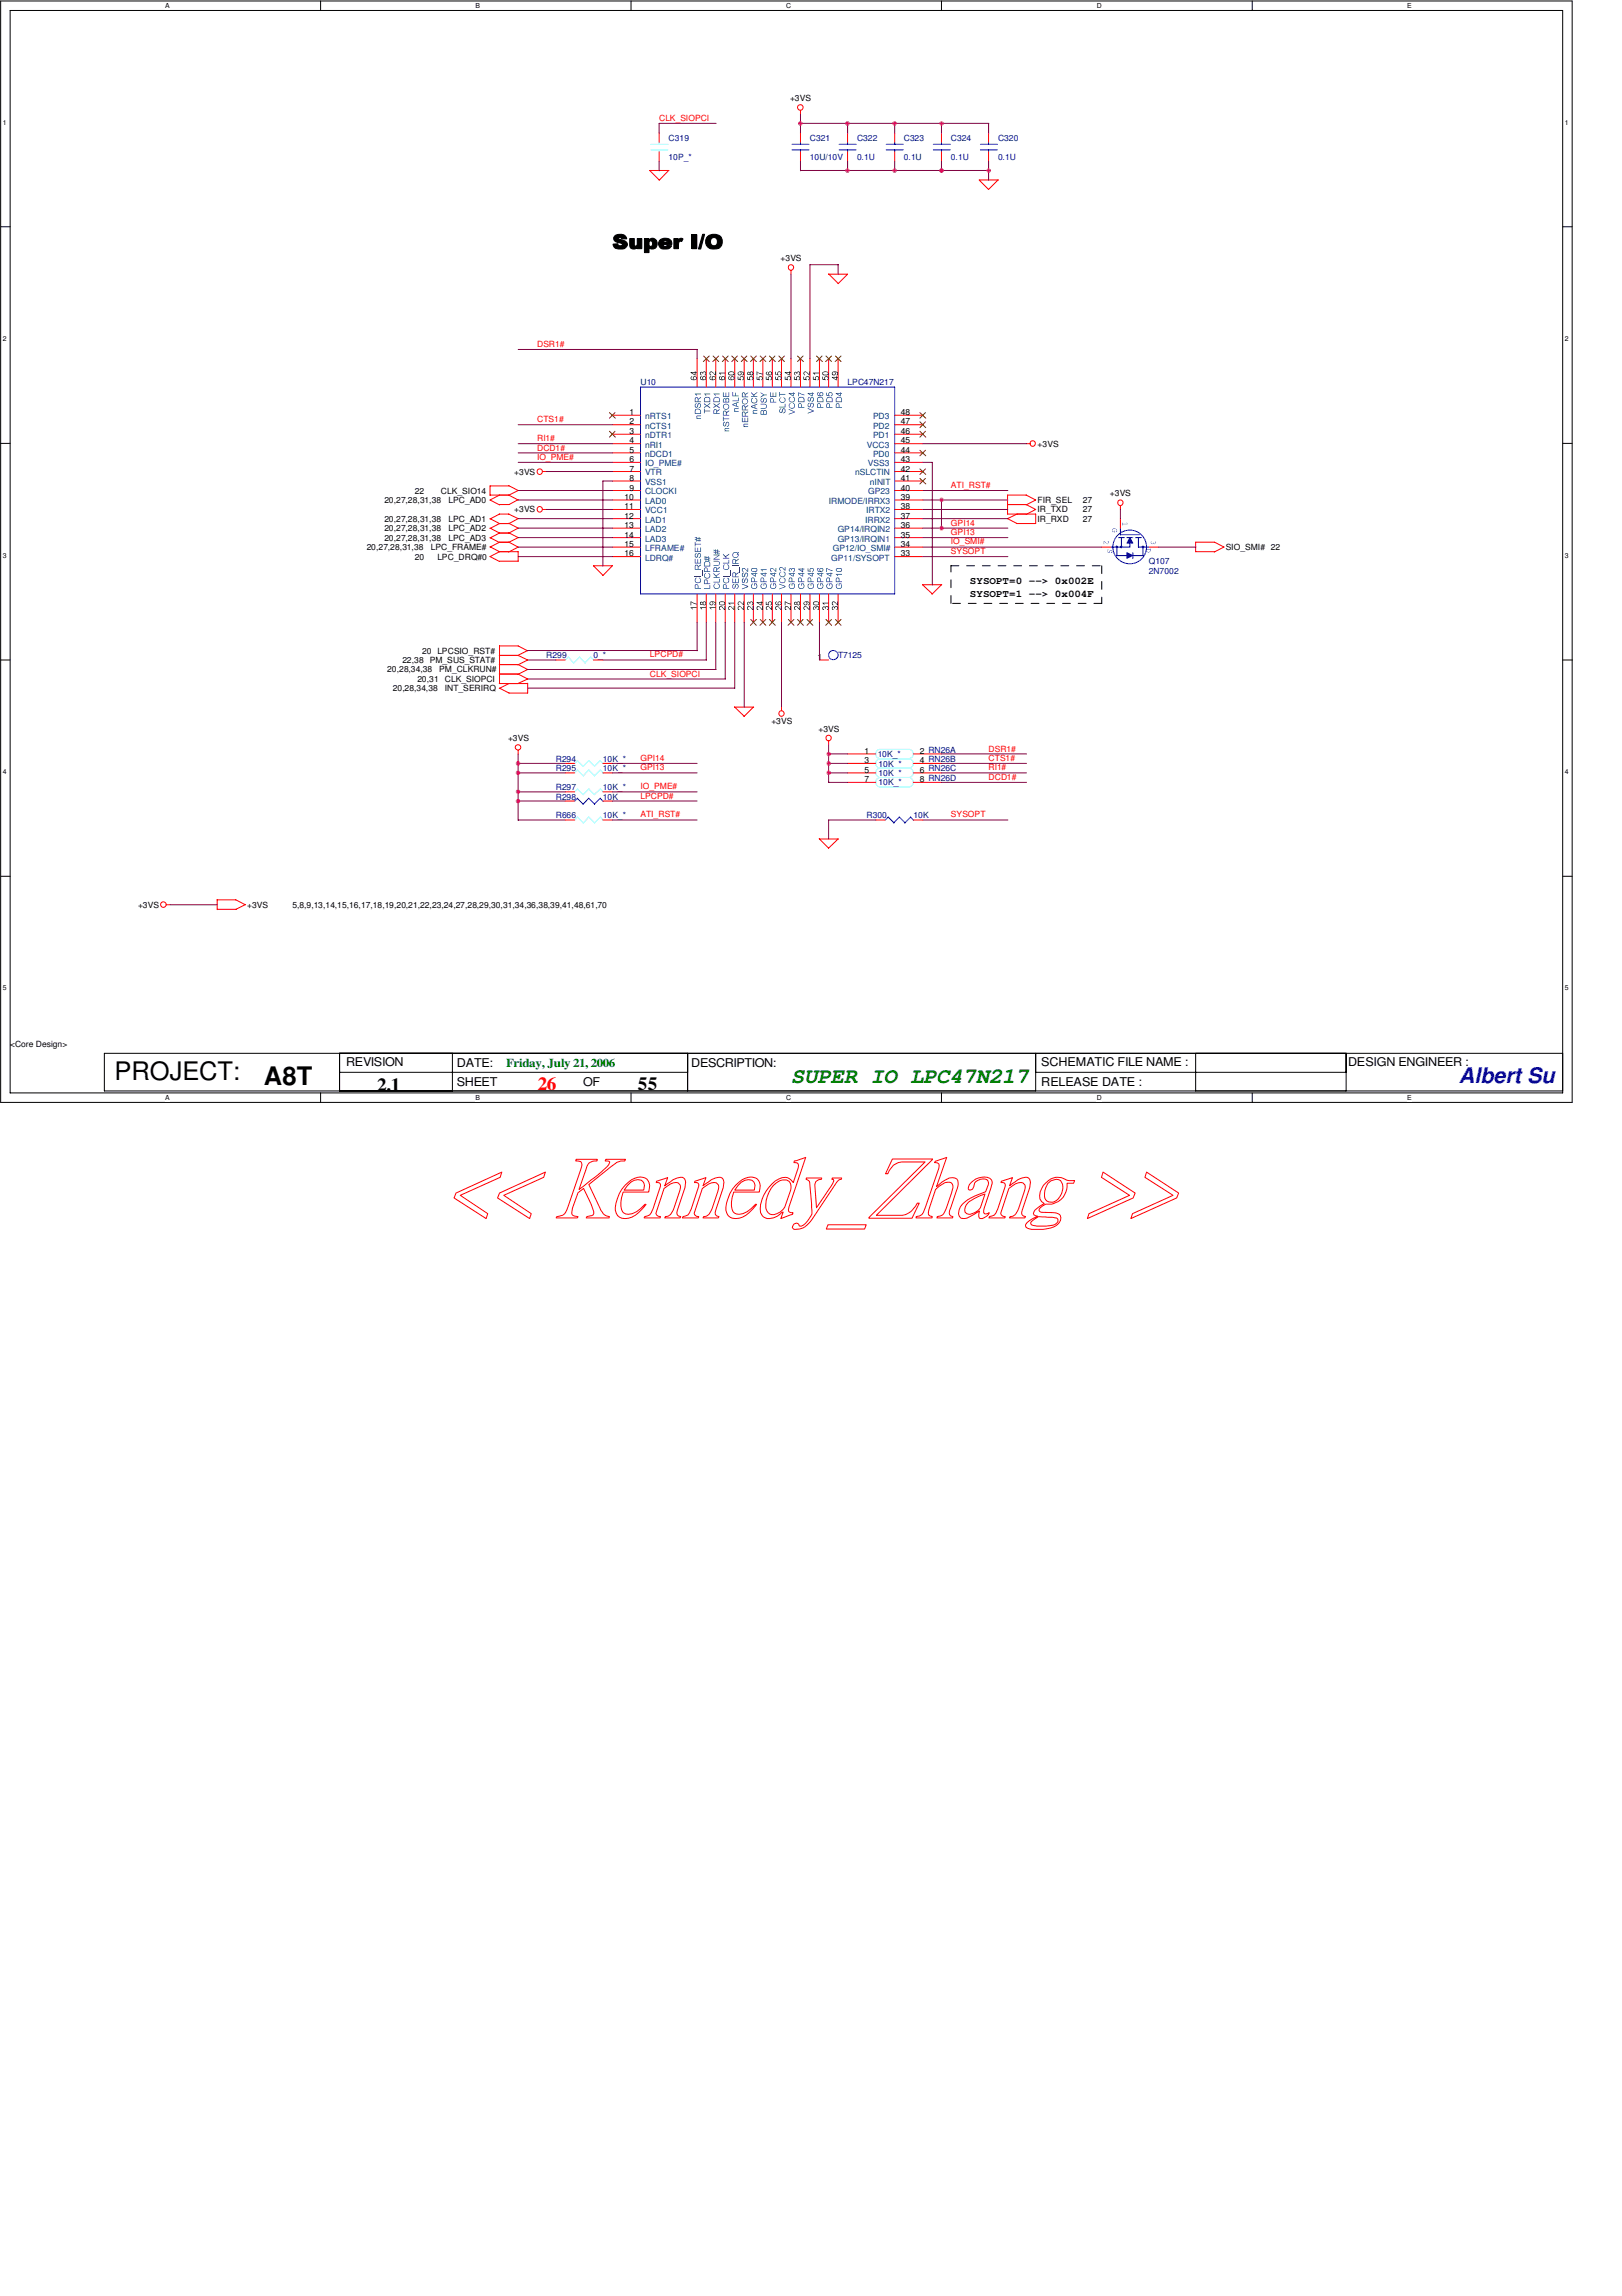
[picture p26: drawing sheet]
<svg xmlns="http://www.w3.org/2000/svg" width="210mm" height="297mm" viewBox="0 0 210 297" stroke-linecap="round" stroke-linejoin="round" font-family="sans-serif">
<defs><g id="words">
<g font-size="3.3">
<text x="14.8" y="139.7">PROJECT:</text>
<text x="34.2" y="140.3">A8T</text>
</g>
<text font-size="2.8" fill="#008000" x="102.4" y="140.1">SUPER IO LPC47N217</text>
<text font-size="2.8" fill="#00f" x="188.8" y="140.1">Albert Su</text>
<g font-size="2.4">
<text x="48.8" y="141.2">2.1</text>
<text x="82.5" y="141.1">55</text>
</g>
<text font-size="2.4" fill="#f00" x="69.6" y="141.1">26</text>
<g font-size="1.6">
<text x="44.8" y="138">REVISION</text>
<text x="134.7" y="138">SCHEMATIC FILE NAME :</text>
<text x="174.5" y="138">DESIGN ENGINEER :</text>
<text x="59.1" y="140.5">SHEET</text>
<text x="59.1" y="138">DATE:</text>
<text x="75.5" y="140.5">OF</text>
<text x="89.5" y="138">DESCRIPTION:</text>
<text x="134.7" y="140.5">RELEASE DATE :</text>
</g>
<text font-size="1.6" fill="#008000" x="65.5" y="138">Friday, July 21, 2006</text>
<g font-size="1.3">
<text x="125.5" y="75.6">SYSOPT=0 --&gt; 0x002E</text>
<text x="125.5" y="77.2">SYSOPT=1 --&gt; 0x004F</text>
</g>
<g font-size="1.1" fill="#f00">
<text x="85.3" y="15.7">CLK_SIOPCI</text>
<text x="69.5" y="44.9">DSR1#</text>
<text x="69.5" y="57.1">RI1#</text>
<text x="69.5" y="54.6">CTS1#</text>
<text x="69.5" y="58.3">DCD1#</text>
<text x="69.5" y="59.5">IO_PME#</text>
<text x="123.1" y="63.1">ATI_RST#</text>
<text x="123.1" y="71.7">SYSOPT</text>
<text x="123.1" y="69.2">GPI13</text>
<text x="123.1" y="70.4">IO_SMI#</text>
<text x="123.1" y="68">GPI14</text>
<text x="84.1" y="85">LPCPD#</text>
<text x="84.1" y="87.6">CLK_SIOPCI</text>
<text x="82.9" y="99.7">GPI13</text>
<text x="82.9" y="98.5">GPI14</text>
<text x="127.9" y="100.9">DCD1#</text>
<text x="127.9" y="97.2">DSR1#</text>
<text x="127.9" y="99.7">RI1#</text>
<text x="127.9" y="98.5">CTS1#</text>
<text x="82.9" y="102.1">IO_PME#</text>
<text x="82.9" y="105.7">ATI_RST#</text>
<text x="82.9" y="103.3">LPCPD#</text>
<text x="123.1" y="105.7">SYSOPT</text>
</g>
<g font-size="1.1">
<text x="102.2" y="13.1">+3VS</text>
<text x="101" y="33.8">+3VS</text>
<text x="81.4" y="53.7">1</text>
<text x="116.6" y="53.7">48</text>
<text x="81.4" y="54.9">2</text>
<text x="81.4" y="56.1">3</text>
<text x="81.4" y="57.4">4</text>
<text x="81.4" y="58.6">5</text>
<text x="81.4" y="59.8">6</text>
<text x="116.6" y="59.8">43</text>
<text x="116.6" y="58.6">44</text>
<text x="116.6" y="57.4">45</text>
<text x="116.6" y="56.1">46</text>
<text x="116.6" y="54.9">47</text>
<text x="134.3" y="57.8">+3VS</text>
<text x="49.7" y="65.1">20,27,28,31,38</text>
<text x="53.7" y="63.9">22</text>
<text x="57.1" y="63.9">CLK_SIO14</text>
<text x="58" y="65.1">LPC_AD0</text>
<text x="66.5" y="61.4">+3VS</text>
<text x="80.8" y="64.6">10</text>
<text x="80.8" y="65.9">11</text>
<text x="81.4" y="61">7</text>
<text x="81.4" y="62.2">8</text>
<text x="81.4" y="63.5">9</text>
<text x="116.6" y="65.9">38</text>
<text x="116.6" y="64.6">39</text>
<text x="116.6" y="63.5">40</text>
<text x="116.6" y="62.2">41</text>
<text x="116.6" y="61">42</text>
<text x="134.3" y="65.1">FIR_SEL</text>
<text x="140.1" y="65.1">27</text>
<text x="143.6" y="64.2">+3VS</text>
<text x="47.5" y="71.2">20,27,28,31,38</text>
<text x="49.7" y="70">20,27,28,31,38</text>
<text x="49.7" y="68.7">20,27,28,31,38</text>
<text x="49.7" y="67.5">20,27,28,31,38</text>
<text x="55.8" y="71.2">LPC_FRAME#</text>
<text x="58" y="70">LPC_AD3</text>
<text x="58" y="68.7">LPC_AD2</text>
<text x="58" y="67.5">LPC_AD1</text>
<text x="66.5" y="66.3">+3VS</text>
<text x="80.8" y="67.1">12</text>
<text x="80.8" y="68.3">13</text>
<text x="80.8" y="69.6">14</text>
<text x="80.8" y="70.7">15</text>
<text x="80.8" y="72">16</text>
<text x="116.6" y="72">33</text>
<text x="116.6" y="70.7">34</text>
<text x="116.6" y="69.6">35</text>
<text x="116.6" y="68.3">36</text>
<text x="116.6" y="67.1">37</text>
<text x="134.3" y="66.3">IR_TXD</text>
<text x="134.3" y="67.5">IR_RXD</text>
<text x="140.1" y="66.3">27</text>
<text x="140.1" y="67.5">27</text>
<text x="158.6" y="71.2">SIO_SMI# 22</text>
<text x="53.7" y="72.4">20</text>
<text x="56.6" y="72.4">LPC_DRQ#0</text>
<text x="50.1" y="87">20,28,34,38</text>
<text x="50.8" y="89.5">20,28,34,38</text>
<text x="52.1" y="85.8">22,38</text>
<text x="54" y="88.2">20,31</text>
<text x="54.7" y="84.6">20 LPCSIO_RST#</text>
<text x="55.6" y="85.8">PM_SUS_STAT#</text>
<text x="56.9" y="87">PM_CLKRUN#</text>
<text x="57.6" y="88.2">CLK_SIOPCI</text>
<text x="57.6" y="89.5">INT_SERIRQ</text>
<text x="105.8" y="85.3">1</text>
<text x="65.7" y="95.9">+3VS</text>
<text x="99.8" y="93.7">+3VS</text>
<text x="105.9" y="94.7">+3VS</text>
<text x="111.9" y="98.8">3</text>
<text x="111.9" y="100">5</text>
<text x="111.9" y="97.5">1</text>
<text x="111.9" y="101.2">7</text>
<text x="119" y="98.8">4 RN26B</text>
<text x="119" y="100">6 RN26C</text>
<text x="119" y="97.5">2 RN26A</text>
<text x="119" y="101.2">8 RN26D</text>
<text x="17.9" y="117.4">+3VS</text>
<text x="32" y="117.4">+3VS</text>
<text x="37.8" y="117.4">5,8,9,13,14,15,16,17,18,19,20,21,22,23,24,27,28,29,30,31,34,36,38,39,41,48,61,70</text>
<text x="1.3" y="135.5">&lt;Core Design&gt;</text>
</g>
<g font-size="1.1" fill="#000080">
<text x="86.5" y="18.2">C319</text>
<text x="86.5" y="20.7">10P_*</text>
<text x="104.8" y="18.2">C321</text>
<text x="104.8" y="20.7">10U/10V</text>
<text x="110.9" y="18.2">C322</text>
<text x="110.9" y="20.7">0.1U</text>
<text x="117" y="18.2">C323</text>
<text x="117" y="20.7">0.1U</text>
<text x="123.1" y="18.2">C324</text>
<text x="123.1" y="20.7">0.1U</text>
<text x="129.2" y="18.2">C320</text>
<text x="129.2" y="20.7">0.1U</text>
<text x="82.9" y="49.9">U10</text>
<text x="109.7" y="49.9">LPC47N217</text>
<text x="148.7" y="73">Q107</text>
<text x="148.7" y="74.2">2N7002</text>
<text x="70.7" y="85.2">R299</text>
<text x="76.8" y="85.2">0_*</text>
<text x="108.5" y="85.2">T7125</text>
<text x="71.9" y="99.8">R295</text>
<text x="71.9" y="98.6">R294</text>
<text x="78" y="99.8">10K_*</text>
<text x="78" y="98.6">10K_*</text>
<text x="113.6" y="98">10K_*</text>
<text x="113.7" y="99.2">10K_*</text>
<text x="113.7" y="100.4">10K_*</text>
<text x="113.7" y="101.6">10K_*</text>
<text x="71.9" y="102.2">R297</text>
<text x="71.9" y="103.5">R298</text>
<text x="71.9" y="105.9">R666</text>
<text x="78" y="102.2">10K_*</text>
<text x="78" y="103.5">10K</text>
<text x="78" y="105.9">10K_*</text>
<text x="112.1" y="105.9">R300</text>
<text x="118.2" y="105.9">10K</text>
</g>
<g font-size="1.1" fill="#004080">
<text x="83.5" y="54.2">nRTS1</text>
<text x="83.5" y="55.5">nCTS1</text>
<text x="83.5" y="56.7">nDTR1</text>
<text x="83.5" y="57.9">nRI1</text>
<text x="83.5" y="59.1">nDCD1</text>
<text x="112.2" y="57.9">VCC3</text>
<text x="113" y="59.1">PD0</text>
<text x="113" y="56.7">PD1</text>
<text x="113" y="55.5">PD2</text>
<text x="113" y="54.2">PD3</text>
<text x="83.5" y="60.3">IO_PME#</text>
<text x="83.5" y="61.5">VTR</text>
<text x="83.5" y="62.7">VSS1</text>
<text x="83.5" y="64">CLOCKI</text>
<text x="83.5" y="65.2">LAD0</text>
<text x="107.3" y="65.2">IRMODE/IRRX3</text>
<text x="110.7" y="61.5">nSLCTIN</text>
<text x="112.3" y="60.3">VSS3</text>
<text x="112.4" y="64">GP23</text>
<text x="112.6" y="62.7">nINIT</text>
<text x="83.5" y="66.4">VCC1</text>
<text x="83.5" y="67.6">LAD1</text>
<text x="83.5" y="68.8">LAD2</text>
<text x="83.5" y="70.1">LAD3</text>
<text x="83.5" y="71.3">LFRAME#</text>
<text x="107.8" y="71.3">GP12/IO_SMI#</text>
<text x="108.4" y="70.1">GP13/IRQIN1</text>
<text x="108.4" y="68.8">GP14/IRQIN2</text>
<text x="112" y="67.6">IRRX2</text>
<text x="112.1" y="66.4">IRTX2</text>
<text x="83.5" y="72.5">LDRQ#</text>
<text x="107.6" y="72.5">GP11/SYSOPT</text>
</g>
<g font-size=".9">
<text x="21.4" y="1">A</text>
<text x="61.6" y="1">B</text>
<text x="101.7" y="1">C</text>
<text x="141.9" y="1">D</text>
<text x="182.1" y="1">E</text>
<text x=".4" y="16.1">1</text>
<text x="202.5" y="16.1">1</text>
<text x=".4" y="44.1">2</text>
<text x="202.5" y="44.1">2</text>
<text x=".4" y="72.1">3</text>
<text x="202.5" y="72.1">3</text>
<text x=".4" y="100.1">4</text>
<text x="202.5" y="100.1">4</text>
<text x=".4" y="128.1">5</text>
<text x="202.5" y="128.1">5</text>
<text x="21.4" y="142.3">A</text>
<text x="61.6" y="142.3">B</text>
<text x="101.7" y="142.3">C</text>
<text x="141.9" y="142.3">D</text>
<text x="182.1" y="142.3">E</text>
</g>
</g></defs>
<path d="M.1 .1h203.4v142.5h-203.4zM1.3 1.4h200.9v140h-200.9z" fill="none" stroke="#000" stroke-width=".13"/>
<g fill="#fff">
<path d="M21.4 .3h.6v.9h-.6z"/>
<path d="M21.4 141.5h.6v1h-.6z"/>
</g>
<path d="M41.5 .1v1.3M41.5 141.4v1.2" fill="none" stroke="#000" stroke-width=".13"/>
<g fill="#fff">
<path d="M61.6 .3h.5v.9h-.5z"/>
<path d="M61.6 141.5h.5v1h-.5z"/>
</g>
<path d="M81.7 .1v1.3M81.7 141.4v1.2" fill="none" stroke="#000" stroke-width=".13"/>
<g fill="#fff">
<path d="M101.7 .3h.7v.9h-.7z"/>
<path d="M101.7 141.5h.7v1h-.7z"/>
</g>
<path d="M121.8 .1v1.3M121.8 141.4v1.2" fill="none" stroke="#000" stroke-width=".13"/>
<g fill="#fff">
<path d="M141.9 .3h.7v.9h-.7z"/>
<path d="M141.9 141.5h.7v1h-.7z"/>
</g>
<path d="M162.1 .1v1.3M162.1 141.4v1.2" fill="none" stroke="#000" stroke-width=".13"/>
<g fill="#fff">
<path d="M182.1 .3h.6v.9h-.6z"/>
<path d="M182.1 141.5h.6v1h-.6z"/>
<path d="M.4 15.3h.5v1h-.5z"/>
<path d="M202.5 15.3h.5v1h-.5z"/>
<path d="M.4 43.3h.5v1h-.5z"/>
<path d="M202.5 43.3h.5v1h-.5z"/>
</g>
<path d="M.1 29.3h1.2M202.2 29.3h1.3" fill="none" stroke="#000" stroke-width=".13"/>
<g fill="#fff">
<path d="M.4 71.3h.5v1h-.5z"/>
<path d="M202.5 71.3h.5v1h-.5z"/>
</g>
<path d="M.1 57.4h1.2M202.2 57.4h1.3" fill="none" stroke="#000" stroke-width=".13"/>
<g fill="#fff">
<path d="M.4 99.4h.5v.9h-.5z"/>
<path d="M202.5 99.4h.5v.9h-.5z"/>
</g>
<path d="M.1 85.4h1.2M202.2 85.4h1.3" fill="none" stroke="#000" stroke-width=".13"/>
<g fill="#fff">
<path d="M.4 127.3h.5v1.1h-.5z"/>
<path d="M202.5 127.3h.5v1.1h-.5z"/>
</g>
<g fill="none" stroke="#000" stroke-width=".13">
<path d="M79.6 30.5a.98 .98 0 0 1 1.5 .4h-.6a.21 .21 0 0 0-.3-.2 .21 .21 0 0 0-.1 .2 1.48 1.48 0 0 1 1.1 .6 .71 .71 0 0 1-.9 .7 .71 .71 0 0 1-1-.6l.7-.1a.29 .29 0 0 0 .2 .3 .29 .29 0 0 0 .3-.2l-.3-.2a.59 .59 0 0 1-.7-.8zM81.5 30.9h.6v.8l.2 .1 .1-.1 .1-.8h.6v1.3h-.6v-.2a.54 .54 0 0 1-.6 .2 .54 .54 0 0 1-.4-.5zM83.4 30.9h.5v.1a.67 .67 0 0 1 1 .1 .67 .67 0 0 1 0 .9 .67 .67 0 0 1-.9 .1v.6h-.6zM84 31.2h.1a.34 .34 0 0 1 .4 .3 .34 .34 0 0 1-.4 .4l-.1-.2zM85.4 31a.98 .98 0 0 1 1.5 .4l.1 .2h-1.2a.28 .28 0 0 0 .2 .3 .28 .28 0 0 0 .3-.2l.6 .1a1.01 1.01 0 0 1-1.6 .1 .68 .68 0 0 1 .1-.9zM85.9 31.2h.4l.1 .2h-.6zM87.2 30.9h.6v.2l.2-.3 .4 .1-.2 .3-.3 .1-.1 .9h-.6zM89.5 30.4h.7v1.8h-.7zM90.9 30.3h.3l-.5 1.9h-.3zM91.6 30.6a1.18 1.18 0 0 1 1.8 .4 .98 .98 0 0 1-.2 1 .98 .98 0 0 1-1 .2 .94 .94 0 0 1-.8-.6 .94 .94 0 0 1 .2-1zM92.1 30.9a.51 .51 0 0 1 .7 .2 .51 .51 0 0 1-.4 .7 .55 .55 0 0 1-.5-.4 .55 .55 0 0 1 .2-.5zM.1 113.4h1.2"/>
<path d="M202.2 113.4h1.3M13.5 136.3h188.7v4.8h-188.7zM43.9 136.3v4.8M43.9 138.7h45.1M58.5 136.3v4.8M89 136.3v4.8M134 138.7h40.2M134 136.3v4.8M154.7 136.3v4.8M174.2 136.3v4.8"/>
</g>
<path d="M123.1 73.2h19.5M123.1 78.1v-4.9M142.6 73.2v4.9M142.6 78.1h-19.5" fill="none" stroke="#000" stroke-width=".13" stroke-dasharray="1 1 1 1 1 1 1 1"/>
<g fill="#000">
<path d="M79.6 30.5a.98 .98 0 0 1 1.5 .4h-.6a.21 .21 0 0 0-.3-.2 .21 .21 0 0 0-.1 .2 1.48 1.48 0 0 1 1.1 .6 .71 .71 0 0 1-.9 .7 .71 .71 0 0 1-1-.6l.7-.1a.29 .29 0 0 0 .2 .3 .29 .29 0 0 0 .3-.2l-.3-.2a.59 .59 0 0 1-.7-.8zM81.5 30.9h.6v.8l.2 .1 .1-.1 .1-.8h.6v1.3h-.6v-.2a.54 .54 0 0 1-.6 .2 .54 .54 0 0 1-.4-.5zM87.2 30.9h.6v.2l.2-.3 .4 .1-.2 .3-.3 .1-.1 .9h-.6zM89.5 30.4h.7v1.8h-.7zM90.9 30.3h.3l-.5 1.9h-.3zM90.6 48.2l.2-.1 .1 .1a.24 .24 0 0 1 .4 0 .24 .24 0 0 1-.1 .4v-.1a.16 .16 0 0 0 .1-.2 .16 .16 0 0 0-.2-.1 .16 .16 0 0 0-.1 .2h-.1a.14 .14 0 0 0-.1-.2 .14 .14 0 0 0-.1 .1 .14 .14 0 0 0 .1 .2v.1l-.1-.1-.1-.1zM91.9 48.1a.5 .5 0 0 1 .6 .4v-.5h.1v.6l-.1-.1a.34 .34 0 0 0-.6-.3l.1 .4-.2-.2zM93 48.2h.9v.1h-.7l.1 .2h-.1zM95.5 48.7v.3l.3 .1a.27 .27 0 0 1 .1-.4 .27 .27 0 0 1 .3 .1 .27 .27 0 0 1-.1 .4v-.1a.18 .18 0 0 0 .1-.2 .18 .18 0 0 0-.3-.1l-.1 .1 .1 .3-.4-.1zM96.7 48.7h.1v.3l.2 .1a.26 .26 0 0 1 .1-.4 .26 .26 0 0 1 .4 .2 .26 .26 0 0 1-.2 .3 .23 .23 0 0 0 .1-.2 .23 .23 0 0 0-.2-.2 .24 .24 0 0 0-.2 .2 .24 .24 0 0 0 .1 .2l-.4-.1zM97.9 48l.3 .2 .5 .1v.1h-.4l-.3-.3v.5h-.1zM97.9 48.7h.1v.3l.2 .1a.26 .26 0 0 1 .1-.4 .26 .26 0 0 1 .4 .2 .26 .26 0 0 1-.2 .3 .23 .23 0 0 0 .1-.2 .23 .23 0 0 0-.2-.2 .24 .24 0 0 0-.1 .2 .24 .24 0 0 0 0 .2l-.4-.1z"/>
<path d="M99.1 48.7h.1v.3l.2 .1a.26 .26 0 0 1 .2-.4 .26 .26 0 0 1 .3 .2 .26 .26 0 0 1-.2 .3v-.1a.18 .18 0 0 0 .1-.3 .18 .18 0 0 0-.3 0 .18 .18 0 0 0 0 .3v.1l-.4-.1zM100.3 48.7h.1v.3l.2 .1a.26 .26 0 0 1 .1-.4 .26 .26 0 0 1 .4 .1 .26 .26 0 0 1-.2 .4v-.1a.18 .18 0 0 0 .1-.2 .18 .18 0 0 0-.2-.1l-.1 .1 .1 .3-.5-.1zM100.3 48.1h.1v.3l.2 .1a.27 .27 0 0 1 .1-.4 .27 .27 0 0 1 .4 .1 .27 .27 0 0 1-.1 .4l-.1-.1a.18 .18 0 0 0 .1-.3 .18 .18 0 0 0-.3 0 .18 .18 0 0 0 .1 .3v.1l-.5-.1zM101.6 48.7v.3l.3 .1a.26 .26 0 0 1 .1-.4 .26 .26 0 0 1 .3 .1 .26 .26 0 0 1-.1 .4v-.1a.18 .18 0 0 0 .1-.2 .18 .18 0 0 0-.3-.1l-.1 .1 .1 .3-.4-.1zM102.7 48.7h.1v.3l.3 .1a.26 .26 0 0 1 .1-.4 .26 .26 0 0 1 .4 .2 .26 .26 0 0 1-.3 .3v-.1a.18 .18 0 0 0 .1-.3 .18 .18 0 0 0-.3 0 .18 .18 0 0 0 .1 .3v.1l-.5-.1zM102.8 48.2l.2-.1 .1 .1a.22 .22 0 0 1 .3-.1 .22 .22 0 0 1 .1 .2v.2l-.2 .1v-.1a.16 .16 0 0 0 .1-.3 .16 .16 0 0 0-.2 0v.2h-.1l-.1-.2a.14 .14 0 0 0-.2 .1 .14 .14 0 0 0 .2 .2v.1l-.2-.2zM104.1 48.1a.48 .48 0 0 1 .6 .4v-.5h.1v.6l-.2-.1a.44 .44 0 0 0-.5-.3v.1l.1 .3-.2-.2zM104 48.7h.1v.3l.2 .1a.27 .27 0 0 1 .1-.4 .27 .27 0 0 1 .4 .1 .27 .27 0 0 1-.2 .4v-.1a.18 .18 0 0 0 .1-.2 .18 .18 0 0 0-.3-.1l-.1 .1 .1 .3-.4-.1zM105.2 48.2h.8v.1h-.6l.1 .2h-.1zM105.2 48.7h.1v.3l.2 .1a.27 .27 0 0 1 .1-.4 .27 .27 0 0 1 .4 .1 .27 .27 0 0 1-.2 .4v-.1a.18 .18 0 0 0 .1-.2 .18 .18 0 0 0-.3-.1l-.1 .1 .1 .3-.4-.1zM106.4 48.7h.1v.3l.2 .1a.26 .26 0 0 1 .1-.4 .26 .26 0 0 1 .4 .2 .26 .26 0 0 1-.2 .3v-.1a.18 .18 0 0 0 .1-.3 .18 .18 0 0 0-.3 0 .18 .18 0 0 0 0 .3v.1l-.4-.1zM89.4 78.6h.8v.1h-.7l.2 .1h-.1z"/>
<path d="M89.4 77.8l.8 .3v.1l-.7-.3v.4h-.1zM90.6 78.6h.8v.1h-.6l.1 .1h-.1zM91.8 78.6h.8v.1h-.6l.1 .1h-.1zM93.1 78.5a.47 .47 0 0 1 .6 .3l.1-.4h.1v.5h-.2l-.3-.4a.17 .17 0 0 0-.3 .1 .17 .17 0 0 0 .2 .2v.1h-.2zM94.2 78h.8v.1h-.6l.1 .1h-.1zM94.3 78.5a.37 .37 0 0 1 .6 .2l.1 .1v-.4v.5l-.3-.3a.19 .19 0 0 0-.3-.1 .19 .19 0 0 0-.1 .3l.1 .1h-.1l-.1-.2zM95.5 78.5a.37 .37 0 0 1 .6 .2l.1 .1v-.4h.1v.5l-.4-.3a.19 .19 0 0 0-.2-.1 .19 .19 0 0 0-.1 .3l.1 .1h-.2v-.2zM95.6 77.8h.2l.4 .4v-.4h.1v.5l-.2-.1a.38 .38 0 0 0-.5-.2l.1 .3-.2-.1v-.1zM96.7 78.5a.47 .47 0 0 1 .7 .3v-.4h.1v.5h-.2l-.3-.4a.17 .17 0 0 0-.2 .1 .17 .17 0 0 0 .1 .2v.1h-.2zM96.7 77.9h.2h.1a.25 .25 0 0 1 .4 0 .25 .25 0 0 1-.1 .4 .24 .24 0 0 0-.1-.4h-.1v.2h-.1a.15 .15 0 0 0-.1-.2 .15 .15 0 0 0-.2 .2 .15 .15 0 0 0 .2 .1v.1l-.2-.1zM98 78.5a.54 .54 0 0 1 .6 .3v-.4h.1v.5h-.1l-.3-.4a.17 .17 0 0 0-.3 .1 .17 .17 0 0 0 .1 .2v.1h-.1zM99.2 78.5a.48 .48 0 0 1 .6 .3v-.4h.1v.5l-.4-.4a.17 .17 0 0 0-.3 .1 .17 .17 0 0 0 .1 .2v.1l-.2-.1z"/>
<path d="M99.1 77.9h.1v.2l.2 .1a.26 .26 0 0 1 .1-.4 .26 .26 0 0 1 .4 .2 .26 .26 0 0 1-.2 .3v-.1a.18 .18 0 0 0 .1-.2 .18 .18 0 0 0-.3 0 .18 .18 0 0 0 0 .2v.1l-.4-.1zM100.4 78.5a.48 .48 0 0 1 .6 .2v.1v-.4h.1v.5a.45 .45 0 0 1-.4-.4 .18 .18 0 0 0-.3 .1 .18 .18 0 0 0 .1 .2v.1h-.1zM101.6 77.8l.8 .3v.1l-.8-.3v.4zM101.6 78.5a.47 .47 0 0 1 .6 .3l.1-.4h.1v.5h-.2a.34 .34 0 0 0-.2-.3 .34 .34 0 0 0-.4 0l.2 .3-.2-.1zM102.8 78.5a.48 .48 0 0 1 .7 .3v-.4v.5l-.4-.4a.17 .17 0 0 0-.2 .1 .17 .17 0 0 0 .1 .2l-.1 .1-.1-.1zM104.1 78.5a.48 .48 0 0 1 .6 .3v-.4h.1v.5l-.4-.4a.17 .17 0 0 0-.3 .1 .17 .17 0 0 0 .1 .2l-.1 .1-.1-.1zM105.3 78.5l.1-.1 .2 .2a.22 .22 0 0 1 .3-.2 .22 .22 0 0 1 .1 .3v.2h-.2v-.1a.17 .17 0 0 0 .1-.1 .17 .17 0 0 0-.1-.2l-.2 .1v.1h-.1v-.1a.14 .14 0 0 0-.2 .1 .14 .14 0 0 0 .1 .1l-.1 .1-.1-.1zM106.4 78h.8v.1h-.6l.1 .1h-.1zM106.4 78.6a.17 .17 0 0 1 .2-.2 .17 .17 0 0 1 .2 .2 .24 .24 0 0 1 .4-.1 .24 .24 0 0 1-.2 .4l.1-.1a.18 .18 0 0 0 0-.2 .18 .18 0 0 0-.2-.1l-.1 .2a.13 .13 0 0 0-.1-.2 .14 .14 0 0 0-.2 .2l.1 .2h-.1zM107.7 78.5l.2-.1 .1 .2a.24 .24 0 0 1 .4-.1 .24 .24 0 0 1-.2 .4 .25 .25 0 0 0 .1-.4h-.2v.2h-.1a.13 .13 0 0 0-.1-.2 .14 .14 0 0 0-.2 .2l.2 .2h-.2zM107.7 77.9a.52 .52 0 0 1 .7 .3v-.4h.1v.5l-.2-.1a.34 .34 0 0 0-.6-.2l.2 .3-.2-.1z"/>
<path d="M83.4 30.9v1.8h.6v-.6a.67 .67 0 0 0 .9-.1 .67 .67 0 0 0 0-.9 .67 .67 0 0 0-1-.1v-.1zM84 31.2h.1a.34 .34 0 0 1 .4 .3 .34 .34 0 0 1-.4 .4l-.1-.2z"/>
<path d="M85.4 31a.75 .75 0 0 0 0 1 .75 .75 0 0 0 .9 .2l.3-.1 .3-.3-.6-.1a.28 .28 0 0 1-.3 .2 .28 .28 0 0 1-.2-.3h1.2a.85 .85 0 0 0-.5-.7 .85 .85 0 0 0-.9 0zM85.9 31.2h.4l.1 .2h-.6z"/>
<path d="M91.6 30.6a.99 .99 0 0 0-.1 1.2 .99 .99 0 0 0 1.1 .4 .98 .98 0 0 0 .8-1.2 .98 .98 0 0 0-1.3-.7zM92.1 30.9a.51 .51 0 0 1 .7 .2 .51 .51 0 0 1-.4 .7 .55 .55 0 0 1-.5-.4 .55 .55 0 0 1 .2-.5z"/>
<path d="M89.5 48.7l-.1 .1a.39 .39 0 0 0 .4 .4 .39 .39 0 0 0 .4-.4 .25 .25 0 0 0-.4-.1 .25 .25 0 0 0 0 .4 .22 .22 0 0 1-.3 0 .22 .22 0 0 1 0-.3l.1-.1zM89.7 48.9a.2 .2 0 0 1 .4 0 .2 .2 0 0 1-.4 0z"/>
<path d="M89.4 48.1v.1l.5 .4h.1v-.4h.2l-.2-.2-.1 .1zM89.5 48.2h.4v.3z"/>
<path d="M90.6 48.7v.1a.26 .26 0 0 0 .2 .4 .41 .41 0 0 0 .6-.3 .26 .26 0 0 0-.4-.2 .26 .26 0 0 0 0 .4h-.1a.17 .17 0 0 1-.2-.1 .17 .17 0 0 1 .1-.2v-.1zM91 48.9a.17 .17 0 0 1 .3 0 .17 .17 0 0 1-.3 0z"/>
<path d="M91.9 48.7l-.1 .1a.26 .26 0 0 0 .2 .4 .42 .42 0 0 0 .6-.3 .26 .26 0 0 0-.3-.2 .26 .26 0 0 0-.1 .4h-.1a.17 .17 0 0 1-.2-.1 .17 .17 0 0 1 .1-.2v-.1zM92.2 48.9a.17 .17 0 0 1 .3 0 .17 .17 0 0 1-.3 0z"/>
<path d="M93.1 48.7v.1a.26 .26 0 0 0 .2 .4 .42 .42 0 0 0 .6-.3 .26 .26 0 0 0-.4-.2 .26 .26 0 0 0-.1 .4h-.1a.17 .17 0 0 1-.2-.1 .17 .17 0 0 1 .2-.2v-.1zM93.4 48.9a.17 .17 0 0 1 .3 0 .17 .17 0 0 1-.3 0z"/>
<path d="M94.3 48.7v.1a.37 .37 0 0 0 .3 .4 .37 .37 0 0 0 .4-.4 .24 .24 0 0 0-.4-.1 .24 .24 0 0 0 .1 .4 .22 .22 0 0 1-.3 0 .22 .22 0 0 1 0-.3v-.1zM94.6 48.9a.2 .2 0 0 1 .4 0 .2 .2 0 0 1-.4 0z"/>
<path d="M94.3 48.2a.27 .27 0 0 0 0 .3 .27 .27 0 0 0 .4 .1h.1a.27 .27 0 0 0 .2-.4 .27 .27 0 0 0-.3-.2zM94.4 48.2l.3-.1 .2 .1a.32 .32 0 0 1-.2 .3 .32 .32 0 0 1-.4-.2z"/>
<path d="M95.5 48.2a.25 .25 0 0 0 .1 .3 .25 .25 0 0 0 .3 0 .25 .25 0 0 0 0-.4l.1 .1a.15 .15 0 0 1 .2 .1 .15 .15 0 0 1-.1 .2v.1a.28 .28 0 0 0 .1-.4 .28 .28 0 0 0-.4-.2zM95.5 48.3a.2 .2 0 0 1 .4 0 .2 .2 0 0 1-.4 0z"/>
<path d="M96.7 48.2a.2 .2 0 0 0 0 .3 .2 .2 0 0 0 .3-.1 .25 .25 0 0 0 .4 .1 .25 .25 0 0 0 0-.4 .25 .25 0 0 0-.4 .1l-.1-.1zM96.7 48.3a.15 .15 0 0 1 .3 0 .15 .15 0 0 1-.3 0zM97.1 48.3a.17 .17 0 0 1 .3 0 .17 .17 0 0 1-.3 0z"/>
<path d="M99.2 48.1l-.1 .1a.4 .4 0 0 0 .4 .4 .4 .4 0 0 0 .4-.3 .24 .24 0 0 0-.3-.2 .24 .24 0 0 0-.1 .4 .2 .2 0 0 1-.3-.1 .2 .2 0 0 1 .1-.3v-.1zM99.5 48.3a.2 .2 0 0 1 .4 0 .2 .2 0 0 1-.4 0z"/>
<path d="M101.6 48.1v.1l.5 .4h.1v-.4h.2l-.2-.2-.1 .1zM101.7 48.2h.4v.3z"/>
<path d="M106.4 48.2a.29 .29 0 0 0 .1 .3 .29 .29 0 0 0 .3 .1h.2a.27 .27 0 0 0 .2-.4 .27 .27 0 0 0-.4-.2zM106.6 48.2h.5v.1a.38 .38 0 0 1-.6 0z"/>
<path d="M107.7 48.1a.24 .24 0 0 0 0 .4 .24 .24 0 0 0 .4 0 .24 .24 0 0 0-.1-.4l.3 .1a.16 .16 0 0 1 .1 .1 .16 .16 0 0 1-.2 .2v.1a.28 .28 0 0 0 .2-.4 .28 .28 0 0 0-.4-.2zM107.7 48.3a.2 .2 0 0 1 .4 0 .2 .2 0 0 1-.4 0z"/>
<path d="M107.7 48.8v.1l.5 .3h.1v-.3h.2l-.2-.2-.1 .1zM107.8 48.9h.4v.2z"/>
<path d="M90.6 77.9a.22 .22 0 0 0 .1 .3 .22 .22 0 0 0 .3-.1 .23 .23 0 0 0 .3 .1 .23 .23 0 0 0 0-.3 .23 .23 0 0 0-.3 0zM90.7 78.1a.13 .13 0 0 1 .2 0 .13 .13 0 0 1-.2 0zM91 78.1a.16 .16 0 0 1 .3 0 .16 .16 0 0 1-.3 0z"/>
<path d="M91.9 77.9a.25 .25 0 0 0-.1 .3 .25 .25 0 0 0 .4 .1 .25 .25 0 0 0 0-.4h.3a.16 .16 0 0 1 0 .2 .16 .16 0 0 1-.1 .1v.1a.28 .28 0 0 0 .2-.4 .28 .28 0 0 0-.4-.1zM91.9 78.1a.2 .2 0 0 1 .4 0 .2 .2 0 0 1-.4 0z"/>
<path d="M93.1 77.9a.28 .28 0 0 0 0 .3 .28 .28 0 0 0 .3 .1l.4-.1a.28 .28 0 0 0 0-.3 .28 .28 0 0 0-.4-.1zM93.2 77.9h.4l.2 .2a.38 .38 0 0 1-.7 0z"/>
<path d="M97.9 77.9v.1l.6 .3h.1v-.3h.1l-.1-.2-.1 .1zM98 78h.5v.2z"/>
<path d="M100.4 77.9l-.1 .1a.4 .4 0 0 0 .4 .3 .4 .4 0 0 0 .4-.3 .25 .25 0 0 0-.3-.2 .25 .25 0 0 0-.1 .4 .21 .21 0 0 1-.2 0 .21 .21 0 0 1 0-.3v-.1zM100.7 78.1a.17 .17 0 0 1 .3 0 .17 .17 0 0 1-.3 0z"/>
<path d="M102.8 77.9a.2 .2 0 0 0 0 .3 .2 .2 0 0 0 .3-.1 .23 .23 0 0 0 .4 .1 .23 .23 0 0 0 0-.3 .23 .23 0 0 0-.4 0zM102.8 78.1a.15 .15 0 0 1 .3 0 .15 .15 0 0 1-.3 0zM103.1 78.1a.2 .2 0 0 1 .4 0 .2 .2 0 0 1-.4 0z"/>
<path d="M104 77.9a.25 .25 0 0 0 .1 .4 .25 .25 0 0 0 .3-.1 .25 .25 0 0 0 0-.3h.1a.17 .17 0 0 1 .2 .1 .17 .17 0 0 1-.1 .2v.1a.25 .25 0 0 0 .2-.3 .25 .25 0 0 0-.3-.2h-.3zM104.1 78.1a.18 .18 0 0 1 .3 0 .18 .18 0 0 1-.3 0z"/>
<path d="M105.3 77.9a.28 .28 0 0 0 0 .3 .28 .28 0 0 0 .3 .1l.4-.1a.32 .32 0 0 0-.1-.3 .32 .32 0 0 0-.4-.1zM105.4 77.9h.4l.1 .1a.32 .32 0 0 1-.3 .3 .32 .32 0 0 1-.3-.2z"/>
</g>
<g fill="none" stroke="#f00" stroke-width=".13">
<path d="M103.6 14.3v.5M84.1 22.1l1.2 1.2M84.1 22.1h2.5M86.5 22.1l-1.2 1.2M102.4 35v.5M107.2 35.5h2.5l-1.2 1.2M107.2 35.4l1.3 1.3M126.7 23.3l1.2 1.2 1.3-1.2M126.7 23.3h2.5M79.2 57.4h3.7M79.2 53.7h3.7M79.2 54.9h3.7"/>
<path d="M79.2 56.2h3.7M79.2 58.6h3.7M79.2 59.8h3.7M90.2 46.4v3.7M91.4 46.4v3.7M92.6 46.4v3.7M93.9 46.4v3.7M95.1 46.4v3.7M96.3 46.4v3.7M97.5 46.4v3.7M98.7 46.4v3.7M99.9 46.4v3.7"/>
<path d="M101.1 46.4v3.7M102.4 46.4v3.7M103.6 46.4v3.7M104.8 46.4v3.7M106 46.4v3.7M107.2 46.4v3.7M108.5 46.4v3.7M115.8 57.4h3.6M115.8 53.7h3.6M115.8 54.9h3.6M115.8 56.2h3.6M115.8 58.6h3.6"/>
<path d="M115.8 59.8h3.6M132.8 57.4h.5M70.2 61h.5M70.2 65.9h.5M78 74.4l-1.2-1.2h2.4l-1.2 1.3M79.2 61h3.7M79.2 65.9h3.7M79.2 62.2h3.7M79.2 63.5h3.7M79.2 64.7h3.7M79.2 67.1h3.7M79.2 68.3h3.7"/>
<path d="M79.2 69.6h3.7M79.2 70.8h3.7M79.2 72h3.7M90.2 76.8v3.7M91.4 76.8v3.7M92.6 76.8v3.7M93.9 76.8v3.7M95.1 76.8v3.7M96.3 76.8v3.7M97.5 76.8v3.7M98.7 76.8v3.7M99.9 76.8v3.7"/>
<path d="M101.1 76.8v3.7M102.4 76.8v3.7M103.6 76.8v3.7M104.8 76.8v3.7M106 76.8v3.7M107.2 76.8v3.7M108.5 76.8v3.7M115.8 61h3.6M115.8 65.9h3.6M115.8 62.2h3.6M115.8 63.5h3.6M115.8 64.7h3.6"/>
<path d="M115.8 67.1h3.6M115.8 68.3h3.6M115.8 69.6h3.6M115.8 70.8h3.6M115.8 72h3.6M119.4 75.6l1.2 1.2M119.4 75.6h2.5M121.8 75.6l-1.2 1.3M145 65.4v.5M67.1 97.1v.5M73.2 100h1.2M78 100h1.2"/>
<path d="M95 91.4l1.3 1.3M95.1 91.5h2.4M97.5 91.5l-1.2 1.2M101.1 91.4v.5M107.2 95.8v.6M109.7 98.8h3.6M118.2 98.8h3.6M21.5 117.1h.5M106 108.5l1.2 1.2 1.3-1.2M106 108.5h2.5M113.3 106.1h1.3M118.2 106.1h1.2"/>
<circle cx="103.6" cy="13.9" r=".36"/>
<circle cx="102.3" cy="34.6" r=".35"/>
<circle cx="133.6" cy="57.4" r=".35"/>
<circle cx="69.8" cy="61" r=".35"/>
<circle cx="69.8" cy="65.9" r=".35"/>
<circle cx="145" cy="65" r=".35"/>
<circle cx="67" cy="96.7" r=".35"/>
<circle cx="101.1" cy="92.3" r=".35"/>
<circle cx="107.2" cy="95.5" r=".35"/>
<circle cx="21.1" cy="117" r=".36"/>
</g>
<path d="M82.9 50.1h32.9v26.7h-32.9zM114.6 106.1l.3-.4 .8 .8M115.7 106.5l.7-.8 .7 .8M117.8 105.7l.4 .4M117.9 105.7l-.8 .8" fill="none" stroke="#00f" stroke-width=".13"/>
<path d="M74.7 99.6l.8 .8 .7-.8 .8 .8M74.8 99.6l-.4 .4M113.8 98.2a.61 .61 0 0 0-.5 .6 .61 .61 0 0 0 .5 .6M113.8 98.2h3.9a.6 .6 0 0 1 .5 .6 .6 .6 0 0 1-.5 .6M113.8 99.4h3.9M78.1 100l-.4-.4-.8 .8" fill="none" stroke="#80ffff" stroke-width=".13"/>
<g fill="#004080">
<path d="M90 74.8l.1-.1 .1 .1a.29 .29 0 0 0-.1 .4 .29 .29 0 0 0 .4 0 .29 .29 0 0 0-.1-.4l.1-.1a.39 .39 0 0 1 .2 .5 .39 .39 0 0 1-.5 .2 .39 .39 0 0 1-.3-.4z"/>
<path d="M89.9 74.5h.8v.1h-.8z"/>
<path d="M90.8 73.8h.1v.7h-.1z"/>
<path d="M89.9 72.3h.1v.5h.3v-.5v.5h.3v-.5h.1v.6h-.8z"/>
<path d="M89.9 71.7l.3-.2v.1a.19 .19 0 0 0-.2 .2 .19 .19 0 0 0 .2 .2 .28 .28 0 0 1 .1-.4 .28 .28 0 0 1 .4 0 .35 .35 0 0 1-.3 .6l.1-.1a.19 .19 0 0 0 .2-.3 .19 .19 0 0 0-.3-.1 .31 .31 0 0 1-.3 .4l-.2-.1z"/>
<path d="M89.9 70.8h.1v.5h.3v-.4v.4h.3v-.5h.1v.6h-.8z"/>
<path d="M89.9 70.1h.1v.3h.7h-.7v.3h-.1z"/>
<path d="M91.1 76.1h.7v-.4h.1v.5h-.8z"/>
<path d="M91.2 74.3l.2-.2a.39 .39 0 0 0-.1 .6 .31 .31 0 0 0 .5 0 .31 .31 0 0 0-.1-.5v-.1a.38 .38 0 0 1 .1 .6 .38 .38 0 0 1-.5 .1 .38 .38 0 0 1-.1-.5z"/>
<path d="M92.5 75.5h.1a.39 .39 0 0 0-.1 .5 .3 .3 0 0 0 .5 0 .3 .3 0 0 0-.2-.4l.1-.1a.38 .38 0 0 1 .1 .5 .38 .38 0 0 1-.5 .1 .38 .38 0 0 1 0-.6z"/>
<path d="M92.3 75.3h.7v-.4h.1v.5h-.8z"/>
<path d="M92.3 74.1l.4 .4 .4-.4-.4 .4 .1 .2h.3v.1h-.8v-.1h.4l-.4-.4z"/>
<path d="M92.3 72.6h.5a.32 .32 0 0 1 .3 .3 .32 .32 0 0 1-.3 .3h-.5v-.1h.6a.24 .24 0 0 0 .2-.3 .24 .24 0 0 0-.3-.2h-.5z"/>
<path d="M92.3 71.8h.8l-.6 .5h.6v.1h-.8v-.1l.7-.5h-.7z"/>
<path d="M93.7 74.8h.1a.31 .31 0 0 0-.1 .5 .31 .31 0 0 0 .4 .1 .31 .31 0 0 0 .2-.4l-.1-.2h-.1a.38 .38 0 0 1 .2 .5 .38 .38 0 0 1-.6 .1l-.1-.3z"/>
<path d="M93.6 74.5h.8v.1h-.8z"/>
<path d="M94.5 73.8h.1v.7h-.1z"/>
<path d="M93.7 73.1h.1a.31 .31 0 0 0-.1 .4 .31 .31 0 0 0 .4 .1 .31 .31 0 0 0 .2-.3l-.2-.2v-.1a.38 .38 0 0 1 .2 .6 .38 .38 0 0 1-.6 .1 .38 .38 0 0 1-.1-.6z"/>
<path d="M93.6 72.8h.7v-.4h.1v.5h-.8z"/>
<path d="M93.6 71.6l.3 .4 .5-.4v.2l-.5 .3 .2 .1h.3v.1h-.8v-.1h.3l-.3-.4z"/>
<path d="M94.8 75.7l.1-.1h.1a.19 .19 0 0 0-.2 .2 .19 .19 0 0 0 .2 .2h.1a.29 .29 0 0 1 .1-.4 .29 .29 0 0 1 .4 .1 .29 .29 0 0 1-.1 .4l-.1 .1-.1-.1a.22 .22 0 0 0 .2-.2 .22 .22 0 0 0-.2-.2l-.1 .1a.26 .26 0 0 1-.1 .3 .26 .26 0 0 1-.3-.1z"/>
<path d="M94.8 74.8h.1v.6h.2v-.5h.1v.5h.3v-.6h.1v.6h-.8z"/>
<path d="M95.7 73.4h.1v.6h-.1z"/>
<path d="M94.7 73.2h.9v.1h-.9z"/>
<path d="M96 75.5l.8 .3v.1l-.8 .3 .7-.3-.7-.3z"/>
<path d="M96.1 74.8h.2v.1a.19 .19 0 0 0-.2 .2 .19 .19 0 0 0 .2 .2 .32 .32 0 0 1 0-.4 .32 .32 0 0 1 .4 0 .36 .36 0 0 1-.2 .6v-.1a.22 .22 0 0 0 .3-.2 .22 .22 0 0 0-.3-.2 .29 .29 0 0 1-.4 .4l-.1-.1z"/>
<path d="M96.1 74.1h.2v.1a.19 .19 0 0 0-.2 .2 .19 .19 0 0 0 .2 .1 .29 .29 0 0 1 .1-.4 .29 .29 0 0 1 .4 .1 .29 .29 0 0 1-.1 .4l-.1 .1-.1-.1a.22 .22 0 0 0 .2-.2 .22 .22 0 0 0-.2-.2v.1a.28 .28 0 0 1-.1 .3 .28 .28 0 0 1-.4-.1z"/>
<path d="M96.1 73.5a.61 .61 0 0 1 .6 .4v-.4h.1v.5l-.2-.1a.39 .39 0 0 0-.5-.3v.2l.1 .2-.2-.2z"/>
<path d="M97.3 75.6l.1-.1 .1 .1a.32 .32 0 0 0-.1 .4 .32 .32 0 0 0 .5 0 .32 .32 0 0 0-.1-.4h-.1v.2h-.1v-.3h.3a.41 .41 0 0 1 0 .5 .41 .41 0 0 1-.5 .1 .41 .41 0 0 1-.1-.5z"/>
<path d="M98.5 75.6l.1-.1 .1 .1a.32 .32 0 0 0-.1 .4 .32 .32 0 0 0 .5 0 .32 .32 0 0 0 0-.4h-.2v.2h-.1v-.3h.3a.41 .41 0 0 1 .1 .5 .41 .41 0 0 1-.6 .1 .41 .41 0 0 1-.1-.5z"/>
<path d="M98.4 73.7h.8h-.6l.1 .2h-.1z"/>
<path d="M99.7 75.6l.2-.1v.1a.32 .32 0 0 0 0 .4 .32 .32 0 0 0 .4 0 .32 .32 0 0 0 0-.4h-.2v.2h-.1v-.3h.3a.41 .41 0 0 1 .1 .5 .41 .41 0 0 1-.6 .1 .41 .41 0 0 1-.1-.5z"/>
<path d="M99.7 73.5a.59 .59 0 0 1 .7 .4v-.4h.1v.5l-.2-.1a.37 .37 0 0 0-.6-.3l.2 .4-.2-.2z"/>
<path d="M100.8 75.5l.8 .3v.1l-.8 .3 .8-.3-.8-.3z"/>
<path d="M100.9 74.8l.2-.1a.41 .41 0 0 0 0 .7 .31 .31 0 0 0 .4-.2 .31 .31 0 0 0-.1-.4v-.1a.39 .39 0 0 1 .2 .6 .39 .39 0 0 1-.6 .1 .39 .39 0 0 1-.1-.6z"/>
<path d="M100.9 74h.2a.3 .3 0 0 0-.1 .5 .3 .3 0 0 0 .5 0 .3 .3 0 0 0-.1-.5 .39 .39 0 0 1 .1 .6 .39 .39 0 0 1-.6-.2z"/>
<path d="M100.9 73.4a.59 .59 0 0 1 .7 .3v-.3v.5l-.1-.1a.41 .41 0 0 0-.6-.3l.1 .4-.1-.2z"/>
<path d="M102.1 75.6l.2-.1v.1a.32 .32 0 0 0 0 .4 .32 .32 0 0 0 .4 0 .32 .32 0 0 0 0-.4h-.2v.2h-.1v-.3h.3a.41 .41 0 0 1 .1 .5 .41 .41 0 0 1-.5 .1 .41 .41 0 0 1-.2-.5z"/>
<path d="M102.1 73.6l.1-.1h.2v.1a.26 .26 0 0 1 .5 0 .26 .26 0 0 1-.2 .4v-.1a.17 .17 0 0 0 .1-.2 .17 .17 0 0 0-.2-.1l-.2 .2a.13 .13 0 0 0-.1-.2 .13 .13 0 0 0-.1 .1 .13 .13 0 0 0 0 .2l.1 .1-.2-.2z"/>
<path d="M103.3 75.6l.2-.1v.1a.32 .32 0 0 0 0 .4 .32 .32 0 0 0 .5 0 .32 .32 0 0 0-.1-.4h-.1v.2h-.1v-.3h.3a.41 .41 0 0 1 0 .5 .41 .41 0 0 1-.5 .1 .41 .41 0 0 1-.2-.5z"/>
<path d="M104.6 75.6l.1-.1 .1 .1a.32 .32 0 0 0-.1 .4 .32 .32 0 0 0 .5 0 .32 .32 0 0 0 0-.4h-.2v.2h-.1v-.3h.3a.41 .41 0 0 1 .1 .5 .41 .41 0 0 1-.6 .1 .41 .41 0 0 1-.1-.5z"/>
<path d="M104.5 73.5h.1v.3l.2 .1a.26 .26 0 0 1 .1-.4 .26 .26 0 0 1 .4 .2 .26 .26 0 0 1-.2 .3v-.1a.19 .19 0 0 0 .1-.3 .19 .19 0 0 0-.3 0 .19 .19 0 0 0 0 .3v.1l-.4-.1z"/>
<path d="M105.8 75.6l.2-.1v.1a.32 .32 0 0 0 0 .4 .32 .32 0 0 0 .4 0 .32 .32 0 0 0 0-.4h-.2v.2h-.1v-.3h.3a.41 .41 0 0 1 .1 .5 .41 .41 0 0 1-.6 .1 .41 .41 0 0 1-.1-.5z"/>
<path d="M107 75.6l.2-.1v.1a.32 .32 0 0 0-.1 .4 .32 .32 0 0 0 .5 0 .32 .32 0 0 0 0-.4h-.2v.2h-.1v-.3h.3a.41 .41 0 0 1 .1 .5 .41 .41 0 0 1-.6 .1 .41 .41 0 0 1-.1-.5z"/>
<path d="M106.9 73.5l.8 .3v.1l-.7-.3v.4h-.1z"/>
<path d="M108.2 75.6l.2-.1v.1a.32 .32 0 0 0 0 .4 .32 .32 0 0 0 .4 0 .32 .32 0 0 0 0-.4h-.2v.2h-.1v-.3h.3a.41 .41 0 0 1 .1 .5 .41 .41 0 0 1-.5 .1 .41 .41 0 0 1-.2-.5z"/>
<path d="M108.2 74.3h.8h-.7l.2 .2h-.1z"/>
<path d="M106.9 50.8h.1v.3h.2a.27 .27 0 0 1 .2-.3 .27 .27 0 0 1 .3 .1 .27 .27 0 0 1-.2 .4v-.1a.18 .18 0 0 0 .1-.3 .18 .18 0 0 0-.2-.1l-.1 .2 .1 .3-.5-.1z"/>
<path d="M104.5 52.8l.8 .3v.1l-.8 .3v-.1l.7-.2-.7-.3z"/>
<path d="M104.6 52.2l.2-.1v.1a.21 .21 0 0 0-.2 .2 .21 .21 0 0 0 .2 .2v-.1a.29 .29 0 0 1 .2-.4 .29 .29 0 0 1 .3 .2 .29 .29 0 0 1-.1 .3l-.2 .1a.22 .22 0 0 0 .3-.3 .22 .22 0 0 0-.3-.2v.1a.25 .25 0 0 1-.1 .3 .25 .25 0 0 1-.4-.1z"/>
<path d="M104.6 51.4h.2a.19 .19 0 0 0-.2 .2 .19 .19 0 0 0 .2 .2 .28 .28 0 0 1 .1-.4 .28 .28 0 0 1 .4 0 .34 .34 0 0 1-.3 .6l.1-.1a.19 .19 0 0 0 .2-.3 .19 .19 0 0 0-.3-.1 .31 .31 0 0 1-.3 .4 .32 .32 0 0 1-.1-.5z"/>
<path d="M103.3 50.8l.8 .3-.7-.3v.5h-.1z"/>
<path d="M102.1 52.9l.8 .4-.8 .3 .7-.3-.7-.3z"/>
<path d="M102.2 52.2h.1a.39 .39 0 0 0 0 .5 .31 .31 0 0 0 .4 0 .31 .31 0 0 0-.1-.5 .39 .39 0 0 1 .1 .6 .39 .39 0 0 1-.6-.2z"/>
<path d="M102.2 51.4h.1a.39 .39 0 0 0 0 .5 .31 .31 0 0 0 .4 0 .31 .31 0 0 0-.1-.5 .4 .4 0 0 1 .2 .4 .4 .4 0 0 1-.4 .3 .4 .4 0 0 1-.3-.5z"/>
<path d="M101 52.9l.1-.1v.1a.19 .19 0 0 0-.2 .2 .19 .19 0 0 0 .2 .2 .31 .31 0 0 1 .1-.4 .31 .31 0 0 1 .4 0 .35 .35 0 0 1-.3 .6v-.1a.21 .21 0 0 0 .3-.2 .21 .21 0 0 0-.2-.2h-.1a.29 .29 0 0 1 0 .3 .29 .29 0 0 1-.4 .1l-.1-.3z"/>
<path d="M100.8 52.6h.8v-.4v.5h-.8z"/>
<path d="M100.9 51.5l.2-.1a.39 .39 0 0 0-.1 .6 .31 .31 0 0 0 .5-.1 .31 .31 0 0 0-.1-.4v-.1a.39 .39 0 0 1 .2 .5 .39 .39 0 0 1-.6 .2 .39 .39 0 0 1-.1-.6z"/>
<path d="M100.8 50.7h.1v.3h.7v.1h-.7v.2h-.1z"/>
<path d="M99.7 50.8v.5h.3v-.5h.1v.5h.3v-.5h.1v.6h-.8z"/>
<path d="M98.4 52.2h.5a.32 .32 0 0 1 .3 .4 .32 .32 0 0 1-.3 .3h-.5v-.1h.5a.23 .23 0 0 0 .3-.2 .23 .23 0 0 0-.3-.3h-.5z"/>
<path d="M98.6 51.5h.1v.1a.18 .18 0 0 0-.2 .2 .18 .18 0 0 0 .2 .1 .3 .3 0 0 1 .1-.3 .3 .3 0 0 1 .3-.1 .33 .33 0 0 1 .1 .4 .33 .33 0 0 1-.3 .2l.2-.4a.13 .13 0 0 0-.1-.1 .13 .13 0 0 0-.1 .1 .27 .27 0 0 1-.2 .3 .27 .27 0 0 1-.3-.1 .27 .27 0 0 1 .1-.3z"/>
<path d="M98.4 50.8l.5 .3h.3h-.3l-.5 .3 .4-.3z"/>
<path d="M97.5 53.1h.5v.1h-.5v.2h.5v.1h-.6l.1-.1z"/>
<path d="M97.3 51.5l.2 .1a.29 .29 0 0 0-.1 .4 .29 .29 0 0 0 .4 0 .29 .29 0 0 0-.1-.4v-.1a.39 .39 0 0 1 .2 .5 .39 .39 0 0 1-.5 .1 .39 .39 0 0 1-.2-.5z"/>
<path d="M97.2 50.7l.3 .4 .5-.4-.4 .4 .1 .2h.3v.1h-.8v-.1h.4l-.4-.5z"/>
<path d="M96.3 54.8h.5v.1h-.5l.1 .2 .4 .1h-.6z"/>
<path d="M96 54h.1v.5h.3v-.4v.4h.3v-.5h.1v.6h-.8z"/>
<path d="M95 52.8h.6v.1l-.5 .1 .1 .1 .4 .1v.1h-.6l.1-.1-.1-.1z"/>
<path d="M94.8 51.8h.7v-.4h.1v.5h-.8z"/>
<path d="M94.8 50.7h.1v.5h.2v-.4h.1v.4h.4v.1h-.8z"/>
<path d="M93.9 55.4h.5v.1h-.5v.2h.5v.1h-.6l.1-.1-.1-.2z"/>
<path d="M93.6 54.7l.2-.1v.1a.19 .19 0 0 0-.2 .2 .19 .19 0 0 0 .3 .1 .37 .37 0 0 1 .3-.4 .35 .35 0 0 1 .2 .3 .35 .35 0 0 1-.3 .3v-.1a.21 .21 0 0 0 .2-.2 .21 .21 0 0 0-.2-.2h-.1a.31 .31 0 0 1-.3 .5 .33 .33 0 0 1-.1-.5z"/>
<path d="M93.6 53.9v.2h.8v.1h-.8v.3z"/>
<path d="M93.6 50.8v.5h.3v-.5h.1v.5h.3v-.5h.1v.6h-.8z"/>
<path d="M92.3 52.2l.4 .3 .4-.4v.1l-.3 .3 .3 .2v.1l-.4-.3-.4 .3v-.1l.3-.2-.3-.2z"/>
<path d="M92.3 50.9h.8v.1h-.6l.1 .1-.1 .1z"/>
<path d="M91.1 52.9h.1v.2h.7v.1h-.7v.3h-.1z"/>
<path d="M91.1 52.2l.4 .3 .4-.4v.1l-.3 .3 .3 .2v.1l-.4-.3-.4 .3v-.1l.3-.2-.3-.2z"/>
<path d="M91.1 50.9h.8v.1h-.6l.1 .1-.1 .1z"/>
<path d="M90.2 53.8h.5h-.4a.15 .15 0 0 0-.1 .2 .15 .15 0 0 0 .2 .1h.3v.1h-.6l.1-.1z"/>
<path d="M89.9 52.3l.3-.1a.19 .19 0 0 0-.2 .2 .19 .19 0 0 0 .2 .2 .28 .28 0 0 1 .1-.4 .28 .28 0 0 1 .4 .1 .34 .34 0 0 1-.3 .5v-.1a.21 .21 0 0 0 .3-.2 .21 .21 0 0 0-.3-.2 .29 .29 0 0 1-.1 .4 .29 .29 0 0 1-.3 0z"/>
<path d="M89.9 50.9h.8v.1h-.6l.1 .2h-.1z"/>
<path d="M90 75.6l-.1 .6h.8v-.1h-.3v-.4l-.2-.1zM90 75.7h.3v.4h-.3z"/>
<path d="M90 73.1l-.1 .1v.5h.8v-.1h-.3v-.2l.3-.2v-.2l-.3 .3-.1-.2zM90.1 73.2h.1l.1 .4h-.3z"/>
<path d="M89.9 69.5v.1h.2v.2h-.2l.2 .1v.2h.1v-.2l.2 .1v.1l.1-.1h.2v-.1h-.2v-.2l.2 .1v-.1l-.2-.1v-.1h-.1v.1h-.2v-.1l-.1 .1zM90.2 69.7h.2v.2l-.2-.1z"/>
<path d="M91.2 75l-.1 .6h.8v-.1h-.3l-.1-.5zM91.3 75.1h.2v.4h-.3v-.4z"/>
<path d="M91.1 73.5v.5h.8v-.1h-.3v-.2a.24 .24 0 0 0-.2-.3 .24 .24 0 0 0-.3 .1zM91.2 73.6l.2-.1 .1 .4h-.3z"/>
<path d="M91.1 72.8v.5h.8v-.3a.41 .41 0 0 0-.3-.4 .41 .41 0 0 0-.5 .2zM91.3 72.8a.32 .32 0 0 1 .3-.1 .32 .32 0 0 1 .2 .3v.2h-.6z"/>
<path d="M91.1 72v.1h.2v.2h-.2l.2 .1v.2h.1v-.2h.2v.2l.1-.1h.2v-.1h-.2v-.2l.2 .1v-.1l-.2-.1v-.1h-.1v.1h-.2v-.1l-.1 .1zM91.4 72.1l.2 .1v.1h-.2z"/>
<path d="M92.4 73.4l-.1 .6h.8v-.1h-.3v-.2l.3-.3v-.1l-.3 .3-.2-.2zM92.5 73.5a.16 .16 0 0 1 .1 0 .16 .16 0 0 1 .1 .2v.2h-.3z"/>
<path d="M92.3 71.1v.1h.2v.2h-.2v.1h.2v.2h.1v-.2l.2 .1v.1l.1-.1h.2v-.1h-.2v-.2l.2 .1v-.1l-.2-.1v-.1h-.1v.1h-.2v-.1l-.1 .1zM92.6 71.3h.2v.2h-.2z"/>
<path d="M93.6 75.6v.6h.8v-.1h-.4v-.2a.24 .24 0 0 0-.1-.3 .24 .24 0 0 0-.3 0zM93.6 75.7h.3v.4h-.3z"/>
<path d="M94.8 74.1v.6h.8v-.1h-.4v-.2l.4-.3v-.1l-.4 .3-.1-.3zM94.9 74.1l.2 .1 .1 .4h-.3z"/>
<path d="M94.8 72.4v.5h.8h-.4v-.3l.4-.2v-.1l-.4 .3v-.3zM94.9 72.4l.2 .1 .1 .4h-.3z"/>
<path d="M95 71.5a.4 .4 0 0 0-.2 .5 .4 .4 0 0 0 .6 .1 .4 .4 0 0 0 .1-.5l.1-.2-.1 .1zM94.9 71.6l.4-.1 .1 .1-.1 .2h.1l.1-.1a.31 .31 0 0 1-.4 .4 .31 .31 0 0 1-.2-.5z"/>
<path d="M97.3 74.7l-.1 .2v.4h.8v-.1h-.3v-.3l-.2-.2zM97.3 74.8l.3 .1v.3h-.3z"/>
<path d="M97.2 74.2v.1l.5 .3h.1v-.3h.2l-.2-.2-.1 .1zM97.4 74.3h.3v.2z"/>
<path d="M97.3 73.5a.29 .29 0 0 0 0 .4 .29 .29 0 0 0 .3 .1l.4-.1a.32 .32 0 0 0-.1-.4 .32 .32 0 0 0-.4 0zM97.3 73.6a.34 .34 0 0 1 .4-.1 .34 .34 0 0 1 .2 .3l-.3 .1h-.3z"/>
<path d="M98.5 74.8l-.1 .5h.8v-.1h-.3l-.1-.4zM98.6 74.8l.2 .1v.3h-.3z"/>
<path d="M98.4 74.2v.1l.6 .3h.1v-.3h.1l-.1-.2-.1 .1zM98.6 74.3h.4v.2z"/>
<path d="M99.7 74.8v.5h.8v-.1h-.4l-.1-.4zM99.8 74.8l.2 .1v.3h-.3z"/>
<path d="M99.7 74.2v.1l.5 .3h.1v-.3h.2l-.2-.2-.1 .1zM99.8 74.3h.4v.2z"/>
<path d="M102.2 74.7l-.1 .2v.4h.8v-.1h-.4a.39 .39 0 0 0-.1-.5zM102.2 74.8l.2 .1v.3h-.2z"/>
<path d="M102.1 74.2v.1l.5 .3h.1v-.3h.2l-.2-.2-.1 .1zM102.2 74.3h.4v.2z"/>
<path d="M103.4 74.8l-.1 .5h.8v-.1h-.3l-.1-.4zM103.4 74.8l.3 .1v.3h-.3z"/>
<path d="M103.3 74.2v.1l.5 .3h.1v-.3h.2l-.2-.2-.1 .1zM103.4 74.3h.4v.2z"/>
<path d="M103.3 73.6v.1l.5 .3h.1v-.3h.2l-.2-.2-.1 .1zM103.4 73.7h.4v.2z"/>
<path d="M104.6 74.8l-.1 .5h.8v-.1h-.3l-.1-.4zM104.6 74.8l.3 .1v.3h-.3z"/>
<path d="M104.5 74.2v.1l.6 .3h.1v-.3h.1l-.1-.2-.1 .1zM104.6 74.3h.5v.2z"/>
<path d="M105.8 74.8l-.1 .5h.9v-.1h-.4l-.1-.4zM105.9 74.8h.2v.4h-.3z"/>
<path d="M105.7 74.2v.1l.6 .3h.1v-.3h.2l-.2-.2-.1 .1zM105.9 74.3h.4v.2z"/>
<path d="M105.8 73.5v.1a.38 .38 0 0 0 .4 .4 .38 .38 0 0 0 .3-.5 .26 .26 0 0 0-.4 0 .26 .26 0 0 0 0 .4 .19 .19 0 0 1-.2-.1 .19 .19 0 0 1 .1-.2v-.1zM106.1 73.7a.2 .2 0 0 1 .4 0 .2 .2 0 0 1-.4 0z"/>
<path d="M107.1 74.7l-.2 .2v.4h.8v-.1h-.3a.39 .39 0 0 0-.1-.5zM107 74.9a.16 .16 0 0 1 .2-.1 .16 .16 0 0 1 .1 .2v.2h-.3z"/>
<path d="M106.9 74.2v.1l.6 .3h.1v-.3h.1l-.1-.2-.1 .1zM107.1 74.3h.4v.2z"/>
<path d="M108.3 74.7l-.1 .2v.4h.8v-.1h-.4v-.4zM108.2 74.9a.16 .16 0 0 1 .2-.1 .16 .16 0 0 1 .1 .2v.2h-.3z"/>
<path d="M108.2 73.6a.29 .29 0 0 0 0 .3 .29 .29 0 0 0 .4 .1l.3-.1a.32 .32 0 0 0 0-.4 .32 .32 0 0 0-.4 0zM108.3 73.6a.34 .34 0 0 1 .3-.1 .34 .34 0 0 1 .3 .3 .33 .33 0 0 1-.4 .1 .33 .33 0 0 1-.2-.3z"/>
<path d="M108.2 52.2v.5h.8h-.4v-.2a.24 .24 0 0 0-.1-.3 .24 .24 0 0 0-.3 0zM108.3 52.3h.2v.4h-.3z"/>
<path d="M108.3 51.4l-.1 .2v.4h.8v-.3a.4 .4 0 0 0-.3-.3 .4 .4 0 0 0-.4 0zM108.3 51.5a.32 .32 0 0 1 .4-.1 .32 .32 0 0 1 .2 .3v.2h-.7z"/>
<path d="M108.2 50.8v.1l.5 .4h.1v-.4h.2l-.2-.1h-.1zM108.3 50.9h.4v.3z"/>
<path d="M107 52.2l-.1 .5h.8h-.3v-.2a.24 .24 0 0 0-.1-.3 .24 .24 0 0 0-.3 0zM107.1 52.3h.2v.4h-.3z"/>
<path d="M107.1 51.4l-.2 .3v.3h.8v-.3a.42 .42 0 0 0-.6-.3zM107.1 51.5a.32 .32 0 0 1 .3-.1 .32 .32 0 0 1 .3 .3v.2h-.7z"/>
<path d="M105.8 52.2l-.1 .5h.9h-.4v-.2a.24 .24 0 0 0-.1-.3 .24 .24 0 0 0-.3 0zM105.9 52.3h.2v.4h-.3z"/>
<path d="M105.8 51.5l-.1 .5h.9v-.3a.43 .43 0 0 0-.3-.4 .43 .43 0 0 0-.5 .2zM105.9 51.5a.33 .33 0 0 1 .3-.1 .33 .33 0 0 1 .3 .3v.2h-.7z"/>
<path d="M105.8 50.8v.1a.4 .4 0 0 0 .3 .4 .4 .4 0 0 0 .4-.4 .26 .26 0 0 0-.3-.1 .26 .26 0 0 0-.1 .4h-.1a.16 .16 0 0 1-.2-.2 .16 .16 0 0 1 .2-.2zM106.1 51a.17 .17 0 0 1 .3 0 .17 .17 0 0 1-.3 0z"/>
<path d="M104.5 50.8v.1l.6 .4h.1v-.4h.1l-.1-.1h-.1zM104.6 50.9h.5v.3z"/>
<path d="M103.3 52.2v.5h.8h-.3v-.2a.24 .24 0 0 0-.2-.3 .24 .24 0 0 0-.3 0zM103.4 52.3h.2l.1 .4h-.3z"/>
<path d="M103.3 51.5v.5h.8v-.3a.43 .43 0 0 0-.3-.4 .43 .43 0 0 0-.5 .2zM103.4 51.6a.34 .34 0 0 1 .4-.2 .34 .34 0 0 1 .2 .3v.2h-.6z"/>
<path d="M102.1 50.8v.1l.5 .4h.1v-.4h.2l-.2-.1h-.1zM102.2 50.9h.4v.3z"/>
<path d="M99.7 51.6v.5h.8v-.1h-.4v-.2a.24 .24 0 0 0-.1-.3 .24 .24 0 0 0-.3 .1zM99.8 51.6h.2v.4h-.3z"/>
<path d="M98.5 53.1l-.1 .5h.8v-.5a.23 .23 0 0 0-.4 .1zM98.6 53.2a.14 .14 0 0 1 .1 0 .14 .14 0 0 1 .1 .1v.3h-.3zM98.9 53.2l.2-.1v.1v.4h-.3z"/>
<path d="M97.2 52.5v.2l.8 .3v-.1l-.3-.1v-.4l.3-.1v-.1zM97.3 52.6l.4-.1v.2z"/>
<path d="M96.1 53.3l-.1 .1v.5h.8v-.1h-.3v-.2l.3-.3v-.1l-.3 .3-.1-.2zM96.2 53.3l.2 .1v.4h-.3z"/>
<path d="M96.1 52.5l-.1 .1v.5h.8v-.1h-.3v-.3l.3-.2v-.1l-.3 .3-.1-.2zM96.2 52.5l.2 .1v.4h-.3z"/>
<path d="M96 51.9a.4 .4 0 0 0 .8 0 .4 .4 0 0 0-.8 0zM96.1 52a.33 .33 0 0 1 .6 0 .33 .33 0 0 1-.6 0z"/>
<path d="M96 50.8v.6h.8v-.1h-.3v-.2l.3-.3-.3 .2-.2-.2zM96.1 50.9a.18 .18 0 0 1 .2 0 .18 .18 0 0 1 .1 .2v.2h-.3z"/>
<path d="M94.8 52.3v.1l.8 .3v-.1l-.3-.1v-.3l.3-.1v-.1zM94.9 52.4l.3-.2v.3z"/>
<path d="M93.7 53.1l-.1 .2v.5h.8v-.1h-.4v-.2l.4-.3v-.1l-.4 .2-.1-.1zM93.7 53.3a.15 .15 0 0 1 .2-.1 .15 .15 0 0 1 0 .2v.3h-.3z"/>
<path d="M93.5 52.6a.45 .45 0 0 0 .9 0 .45 .45 0 0 0-.9 0zM93.7 52.6a.31 .31 0 0 1 .6 0 .31 .31 0 0 1-.6 0z"/>
<path d="M93.6 51.6v.5h.8l-.1-.5a.22 .22 0 0 0-.2-.1 .22 .22 0 0 0-.2 .1l-.1-.1zM93.6 51.7l.1-.1a.14 .14 0 0 1 .2 0 .14 .14 0 0 1 0 .2v.2h-.3zM94 51.6h.1l.2 .1v.3h-.3z"/>
<path d="M92.4 53l-.1 .6h.8v-.1h-.3v-.2l.3-.4-.3 .3-.2-.3zM92.5 53a.17 .17 0 0 1 .2 0 .17 .17 0 0 1 0 .3v.2h-.3z"/>
<path d="M92.5 51.4l-.2 .2v.4h.8v-.3a.42 .42 0 0 0-.6-.3zM92.5 51.5a.32 .32 0 0 1 .3-.1 .32 .32 0 0 1 .2 .3v.2h-.6z"/>
<path d="M91.1 51.5v.5h.8v-.3a.41 .41 0 0 0-.3-.4 .41 .41 0 0 0-.5 .2zM91.3 51.5a.32 .32 0 0 1 .3-.1 .32 .32 0 0 1 .2 .3v.2h-.6z"/>
<path d="M90 53l-.1 .6h.8v-.5a.45 .45 0 0 0-.7-.1zM90.1 53a.38 .38 0 0 1 .4 0 .38 .38 0 0 1 .1 .5h-.6z"/>
<path d="M90 51.5l-.1 .5h.8v-.1h-.3v-.2l.3-.2v-.1l-.3 .2-.2-.2zM90.1 51.5h.1l.1 .4h-.3z"/>
</g>
<g fill="none" stroke="#804000" stroke-width=".13">
<path d="M78.9 53.4l.7 .7M78.9 55.8l.7 .8M79.6 53.4l-.7 .7M79.6 55.8l-.7 .8M91.1 46.1l.7 .7M91.8 46.1l-.8 .7M92.3 46.1l.7 .7M93 46.1l-.8 .7M93.5 46.1l.7 .7M94.2 46.1l-.7 .7M94.7 46.1l.8 .7M95.4 46.1l-.7 .7"/>
<path d="M95.9 46.1l.8 .7M96.6 46.1l-.7 .7M97.2 46.1l.7 .7M97.9 46.1l-.8 .7M98.4 46.1l.7 .7M99.1 46.1l-.8 .7M99.6 46.1l.7 .7M100.3 46.1l-.7 .7M100.8 46.1l.7 .7M101.5 46.1l-.7 .7M103.2 46.1l.8 .7M103.9 46.1l-.7 .7"/>
<path d="M105.7 46.1l.7 .7M106.4 46.1l-.7 .7M106.9 46.1l.7 .7M107.6 46.1l-.8 .7M108.1 46.1l.7 .7M108.8 46.1l-.7 .7M119 58.3l.8 .7M119 55.8l.8 .8M119 54.6l.8 .7M119 53.4l.8 .7M119.8 58.3l-.8 .7M119.8 55.8l-.8 .8"/>
<path d="M119.8 54.6l-.8 .7M119.8 53.4l-.8 .7M119 61.9l.8 .7M119 60.7l.8 .7M119.8 61.9l-.8 .7M119.8 60.7l-.8 .7M97.2 80.1l.7 .8M97.9 80.1l-.8 .8M98.4 80.1l.7 .8M99.1 80.1l-.8 .8M99.6 80.1l.7 .8M100.3 80.1l-.7 .8"/>
<path d="M102 80.1l.7 .8M102.7 80.1l-.7 .8M103.2 80.1l.8 .8M103.9 80.1l-.7 .8M104.4 80.1l.8 .8M105.2 80.1l-.8 .8M106.9 80.1l.7 .8M107.6 80.1l-.8 .8M108.1 80.1l.7 .8M108.8 80.1l-.7 .8"/>
</g>
<path d="M113.8 99.4a.61 .61 0 0 0-.5 .6 .61 .61 0 0 0 .5 .6M113.8 96.9a.61 .61 0 0 0-.5 .6 .61 .61 0 0 0 .5 .6M113.8 99.4h3.9a.6 .6 0 0 1 .5 .6 .6 .6 0 0 1-.5 .6M113.8 96.9h3.9a.6 .6 0 0 1 .5 .7 .6 .6 0 0 1-.5 .5M113.8 98.2h3.9M113.8 100.6h3.9" fill="none" stroke="#80ffff" stroke-width=".13"/>
<path d="M109.7 100h3.6M109.7 97.5h3.6M118.2 100h3.6M118.2 97.5h3.6" fill="none" stroke="#f00" stroke-width=".13"/>
<g fill="none" stroke="#00f" stroke-width=".13">
<path d="M144.5 70.7v1.2M144.7 69.6h.8M145 68.3v.9M145 69.2h2.4M145.1 69.6v1.2M145.8 69.6h.8M146.2 69.6v1.2h-2.4M146.6 71.5v.8M146.9 69.6h.8M147.3 69.6v1.2h1.4M147.9 70.8v1.1h-3.4"/>
<circle cx="146.2" cy="70.8" r="2.18"/>
</g>
<path d="M147.8 70.7h.2v.1h-.2z" fill-rule="evenodd" fill="#00f"/>
<path d="M147.8 70.7h.2v.1h-.2z" fill="none" stroke="#00f" stroke-width=".13"/>
<path d="M145 70.7h.2v.1h-.2z" fill-rule="evenodd" fill="#00f"/>
<path d="M145 70.7h.2v.1h-.2z" fill="none" stroke="#00f" stroke-width=".13"/>
<path d="M144.4 70.7h.2v.1h-.2z" fill-rule="evenodd" fill="#00f"/>
<path d="M144.4 70.7h.2v.1h-.2z" fill="none" stroke="#00f" stroke-width=".13"/>
<path d="M145.8 71.5l.8 .4-.8 .3z" fill="#00f"/>
<path d="M145.8 71.5l.8 .4-.8 .3z" fill="none" stroke="#00f" stroke-width=".13"/>
<path d="M146.2 69.6l.4 .7h-.8z" fill="#00f"/>
<path d="M146.2 69.6l.4 .7h-.8z" fill="none" stroke="#00f" stroke-width=".13"/>
<g fill="#00f">
<path d="M144 68.5l.1-.1a.29 .29 0 0 1 .3 0 .29 .29 0 0 1 .1 .4h.1h-.2a.26 .26 0 0 0 0-.3 .26 .26 0 0 0-.3-.1 .26 .26 0 0 0-.1 .4h.2v-.2v.3v-.1h-.2z"/>
<path d="M143.3 71.1h.2a.18 .18 0 0 0-.2 .3 .17 .17 0 0 0 .3 0 .19 .19 0 0 1 .2-.2 .19 .19 0 0 1 .1 .3h-.1a.17 .17 0 0 0 .1-.2 .17 .17 0 0 0-.2-.1l-.1 .1a.19 .19 0 0 1-.2 .2 .19 .19 0 0 1-.1-.3h.1z"/>
<path d="M149 70h.1a.18 .18 0 0 0-.1 .2 .18 .18 0 0 0 .1 .2l.2-.2a.16 .16 0 0 0 .2 .1 .16 .16 0 0 0 0-.3 .18 .18 0 0 1 .1 .3 .18 .18 0 0 1-.3 0 .2 .2 0 0 1-.3 0 .2 .2 0 0 1 0-.3z"/>
<path d="M142.8 70l.3 .2a.18 .18 0 0 0 .3 .1 .18 .18 0 0 0-.1-.3 .18 .18 0 0 1 .1 .3 .18 .18 0 0 1-.3 0l-.2-.2v.3h-.1z"/>
<path d="M145.2 67.6l.1 .2h.6l-.1-.2 .1 .2h-.6l-.1 .2z"/>
<path d="M148.3 71v.3l.1 .1 .3 .1 .2-.2v-.3h-.6zM148.3 71.1h.6a.28 .28 0 0 1-.3 .3 .28 .28 0 0 1-.3-.3z"/>
</g>
<g fill="none" stroke="#f00" stroke-width=".13">
<path d="M85.3 17.2v1.2M85.3 19.6v1.3M103.6 17.2v1.2M103.6 19.6v1.3M109.7 17.2v1.2M109.7 19.6v1.3M115.8 17.2v1.2M115.8 19.6v1.3M121.8 17.2v1.2M121.8 19.6v1.3M127.9 17.2v1.2M127.9 19.6v1.3"/>
<path d="M63.4 69.6l1.2 .6M63.4 68.3l1.2 .7-1.2 .6M63.4 67.1l1.2 .6-1.2 .7M63.4 70.7l1.2 .7-1.2 .6 1.2 .6M64.6 66.5h1.3M64.6 71.4h2.5v1.2h-2.5M64.6 64.1l-1.2 .6 1.2 .6M64.6 66.5l-1.2 .6M65.8 68.9l1.3 .7-1.2 .5M65.8 67.7l1.3 .6-1.2 .7h-1.3M65.8 66.5l1.3 .6-1.2 .6h-1.3M65.8 64.1l1.3 .6"/>
<path d="M65.8 62.8l1.3 .7-1.2 .6h-2.5M65.9 70.1h-1.3l-1.2 .7M65.9 62.9h-2.5v1.2M65.9 70.1l1.2 .7-1.3 .6M67.1 64.6l-1.2 .7h-1.3M130.4 65.3h2.4M131.6 66.5l-1.2 .6 1.2 .6M132.8 64.1l1.2 .6-1.2 .6M132.8 65.3l1.2 .6-1.2 .6M132.8 64.1h-2.4v2.4h3.6v1.2h-2.4M142.6 70.8h1.2M145 67.1v1.2"/>
<path d="M148.7 70.8h1.2M158.4 70.8l-1.3 .6M158.4 70.8l-1.2-.7h-2.5v1.3h2.5M64.6 86h2.5l1.2 .6-1.3 .6M64.6 87.2h2.5l1.2 .6-1.3 .6M64.6 84.8h2.5l1.2 .6-1.3 .6M64.6 88.4h3.7M64.6 83.5v4.9M64.6 83.6h2.5l1.2 .6M65.9 88.4l-1.3 .7M68.3 84.2l-1.3 .6M68.3 88.4v1.3h-2.4l-1.3-.7"/>
<path d="M71.9 85.4h1.3M73.2 98.8h1.2M76.8 85.4h1.2M78 98.8h1.2M106 85.4h1.2M28.1 116.4h2.4l1.2 .7M28.1 116.4v1.3M28.1 117.6h2.5M31.8 117l-1.3 .6M73.2 102.4h1.2M73.2 103.6h1.2M73.2 106.1h1.2"/>
<path d="M78 102.4h1.2M78 103.6h1.2M78 106.1h1.2M109.7 101.2h3.6M118.2 101.2h3.6"/>
</g>
<g fill="none" stroke="#80ffff" stroke-width=".13">
<path d="M84.2 19.4h2.2M84.2 18.7h2.2M85.3 18.4v.3M85.3 19.4v.2M74.8 98.4l-.4 .4M75 85l.7 .8M75 85l-.7 .8-.8-.8-.3 .4M76.2 98.4l-.7 .7-.8-.7M76.2 98.4l.8 .7M76.8 85.4l-.3-.4-.8 .8M77.7 98.4l-.8 .7M77.7 98.4l.4 .4"/>
<path d="M74.7 102.1l.8 .7M74.7 105.7l.8 .8 .7-.8 .8 .8M74.8 102.1l-.4 .3M74.8 105.7l-.4 .4M75.5 102.8l.7-.7 .8 .7M78.1 102.4l-.4-.3-.8 .7M78.1 106.1l-.4-.4-.8 .8M113.8 100.6a.61 .61 0 0 0-.5 .6 .61 .61 0 0 0 .5 .6M113.8 100.6h3.9a.63 .63 0 0 1 .5 .6 .63 .63 0 0 1-.5 .6M113.8 101.8h3.9"/>
</g>
<g fill="none" stroke="#00f" stroke-width=".13">
<path d="M102.5 19.4h2.2M102.5 18.7h2.2M103.6 18.4v.3M103.6 19.3v.3M108.6 19.4h2.2M108.6 18.7h2.2M109.7 18.4v.3M109.7 19.4v.2M114.7 19.4h2.2M114.7 18.7h2.2M115.8 18.4v.3M115.8 19.4v.2"/>
<path d="M120.8 19.4h2.2M120.8 18.7h2.2M121.8 18.4v.3M121.8 19.4v.2M126.9 19.4h2.2M126.9 18.7h2.2M127.9 18.4v.3M127.9 19.4v.2M74.7 103.3l.8 .8M74.8 103.3l-.4 .3M76.2 103.3l-.7 .7M76.2 103.3l.8 .8"/>
<path d="M77.7 103.3l-.8 .7M77.7 103.3l.4 .4"/>
<circle cx="107.8" cy="84.8" r=".61"/>
</g>
<g fill="none" stroke="#800040" stroke-width=".13">
<path d="M92.7 16h-7.4v1.2M103.6 14.8v2.4M103.6 16h24.4M109.7 16v1.2M115.8 16v1.2M121.8 16v1.2M127.9 16v1.2M85.3 20.9v1.2M102.4 35.5v10.9M103.6 20.9v1.2M103.6 22.1h24.4M108.5 34.2v1.3"/>
<path d="M108.5 34.2h-3.7v12.2M109.7 20.9v1.2M115.8 20.9v1.2M121.8 20.9v1.2M127.9 20.9v2.4M67.1 57.4h12.1M67.1 54.9h12.1M67.1 58.6h12.1M67.1 45.2h23.1v1.2M67.1 59.8h12.1M119.4 57.4h13.4M119.4 59.8h1.2v15.9"/>
<path d="M67.1 63.5h12.1M67.1 64.7h12.1M67.1 67.1h12.1M67.1 68.3h12.1M67.1 69.6h12.1M67.1 72h12.1M67.1 70.8h12.1M70.7 61h8.5M70.7 65.9h8.5M79.2 62.2h-1.2v11M119.4 63.5h11M119.4 64.7h11"/>
<path d="M119.4 65.9h11M119.4 67.1h11M119.4 68.3h11M119.4 69.6h11M119.4 72h11M119.4 70.8h23.2M121.8 64.7v3.7M145 65.9v1.2M149.9 70.8h4.9M67.1 100h6.1M67.1 98.8h6.1M67.1 97.5v8.6"/>
<path d="M68.3 84.2h21.9M68.3 85.4h3.7M68.3 86.6h24.4M68.3 87.8h25.6M68.3 89h26.8M78 85.4h13.4M79.2 100h11M79.2 98.8h11M90.2 80.5v3.7M91.4 80.5v4.9M92.6 80.5v6.1M93.9 80.5v7.3"/>
<path d="M95.1 80.5v8.6M96.3 80.5v11M101.1 80.5v11M106 80.5v4.9M107.2 96.4v4.8h2.5M107.2 100h2.5M107.2 98.8h2.5M107.2 97.5h2.5M121.8 100h11M121.8 98.8h11M121.8 97.5h11M22 117.1h6.1"/>
<path d="M67.1 103.6h6.1M67.1 106.1h6.1M67.1 102.4h6.1M79.2 103.6h11M79.2 106.1h11M79.2 102.4h11M113.4 106.1h-6.2v2.4M119.4 106.1h11M121.8 101.2h11"/>
</g>
<path d="M127.8 21.9h.3l.1 .2-.1 .1-.2 .1-.1-.1z" fill-rule="evenodd" fill="#f0f"/>
<path d="M127.8 21.9h.3l.1 .2-.1 .1-.2 .1-.1-.1z" fill="none" stroke="#f0f" stroke-width=".13"/>
<circle cx="107.2" cy="98.8" r=".25" fill="#f0f"/>
<circle cx="107.2" cy="98.8" r=".25" fill="none" stroke="#f0f" stroke-width=".13"/>
<path d="M107.1 99.8l.1-.1 .2 .2v.2h-.3z" fill-rule="evenodd" fill="#f0f"/>
<path d="M107.1 99.8l.1-.1 .2 .2v.2h-.3z" fill="none" stroke="#f0f" stroke-width=".13"/>
<path d="M107.1 97.4h.3l.1 .1-.1 .2-.2 .1-.1-.1z" fill-rule="evenodd" fill="#f0f"/>
<path d="M107.1 97.4h.3l.1 .1-.1 .2-.2 .1-.1-.1z" fill="none" stroke="#f0f" stroke-width=".13"/>
<circle cx="67" cy="98.8" r=".24" fill="#f0f"/>
<circle cx="67" cy="98.8" r=".24" fill="none" stroke="#f0f" stroke-width=".13"/>
<path d="M121.7 64.5l.1-.1 .3 .1-.1 .3h-.3z" fill-rule="evenodd" fill="#f0f"/>
<path d="M121.7 64.5l.1-.1 .3 .1-.1 .3h-.3z" fill="none" stroke="#f0f" stroke-width=".13"/>
<path d="M66.9 103.5h.3v.3h-.3l-.1-.2z" fill-rule="evenodd" fill="#f0f"/>
<path d="M66.9 103.5h.3v.3h-.3l-.1-.2z" fill="none" stroke="#f0f" stroke-width=".13"/>
<circle cx="121.8" cy="68.3" r=".25" fill="#f0f"/>
<circle cx="121.8" cy="68.3" r=".25" fill="none" stroke="#f0f" stroke-width=".13"/>
<path d="M66.9 102.3h.3v.3h-.3l-.1-.2z" fill-rule="evenodd" fill="#f0f"/>
<path d="M66.9 102.3h.3v.3h-.3l-.1-.2z" fill="none" stroke="#f0f" stroke-width=".13"/>
<path d="M66.8 99.9l.3-.2 .1 .1v.3h-.3z" fill-rule="evenodd" fill="#f0f"/>
<path d="M66.8 99.9l.3-.2 .1 .1v.3h-.3z" fill="none" stroke="#f0f" stroke-width=".13"/>
<path d="M121.7 21.9h.3l.1 .2-.1 .1-.2 .1-.1-.1z" fill-rule="evenodd" fill="#f0f"/>
<path d="M121.7 21.9h.3l.1 .2-.1 .1-.2 .1-.1-.1z" fill="none" stroke="#f0f" stroke-width=".13"/>
<path d="M103.4 15.8h.3v.3l-.3 .1-.1-.2z" fill-rule="evenodd" fill="#f0f"/>
<path d="M103.4 15.8h.3v.3l-.3 .1-.1-.2z" fill="none" stroke="#f0f" stroke-width=".13"/>
<path d="M109.5 15.8h.3v.3l-.3 .1-.1-.2z" fill-rule="evenodd" fill="#f0f"/>
<path d="M109.5 15.8h.3v.3l-.3 .1-.1-.2z" fill="none" stroke="#f0f" stroke-width=".13"/>
<path d="M115.6 15.8h.3v.3l-.3 .1-.1-.2z" fill-rule="evenodd" fill="#f0f"/>
<path d="M115.6 15.8h.3v.3l-.3 .1-.1-.2z" fill="none" stroke="#f0f" stroke-width=".13"/>
<path d="M121.7 15.8h.3l.1 .2-.1 .1-.2 .1-.1-.1z" fill-rule="evenodd" fill="#f0f"/>
<path d="M121.7 15.8h.3l.1 .2-.1 .1-.2 .1-.1-.1z" fill="none" stroke="#f0f" stroke-width=".13"/>
<path d="M109.5 21.9h.3v.3l-.3 .1-.1-.2z" fill-rule="evenodd" fill="#f0f"/>
<path d="M109.5 21.9h.3v.3l-.3 .1-.1-.2z" fill="none" stroke="#f0f" stroke-width=".13"/>
<path d="M115.6 21.9h.3v.3l-.3 .1-.1-.2z" fill-rule="evenodd" fill="#f0f"/>
<path d="M115.6 21.9h.3v.3l-.3 .1-.1-.2z" fill="none" stroke="#f0f" stroke-width=".13"/>
<path d="M121.7 21.9h.3l.1 .2-.1 .1-.2 .1-.1-.1z" fill-rule="evenodd" fill="#f0f"/>
<path d="M121.7 21.9h.3l.1 .2-.1 .1-.2 .1-.1-.1z" fill="none" stroke="#f0f" stroke-width=".13"/>
<g fill="none" stroke="#f00" stroke-width=".13">
<path d="M59 154.3l5.9-2.7-.2 .7-5.1 2.3 3.5 2.4-.2 .6-4.1-2.6zM64.6 154.3l6-2.7-.2 .7-5.2 2.3 3.5 2.4-.2 .6-4.1-2.6zM74.5 150h2.8v.2a1.16 1.16 0 0 0-1.4 1l-1 2.7 2-1.5a8.9 8.9 0 0 0 2-1.9v-.2l-.1-.1h-.5l.1-.2h2.5v.2a2.34 2.34 0 0 0-1.9 .8l-2.8 2.2 1.7 3.6a1.03 1.03 0 0 0 1 .6l-.1 .2h-2.9v-.2l.9-.2v-.2a5.2 5.2 0 0 0-.6-1.9l-.7-1.3-.7 .5-.8 2.3a.49 .49 0 0 0 0 .5 .49 .49 0 0 0 .5 .3h.3l-.1 .2h-2.7l.1-.2a1.37 1.37 0 0 0 1.4-1.2l1.7-5a.78 .78 0 0 0-.1-.9l-.6-.1zM80.9 153.3a2.45 2.45 0 0 1 2.6-.9 1.16 1.16 0 0 1 .5 1.4l-.1 .4h-3.3a3.3 3.3 0 0 0 0 2.6 1.06 1.06 0 0 0 1.2 .2l.6-.2 1.1-1h.1a4.5 4.5 0 0 1-2.3 1.8 1.27 1.27 0 0 1-1.7-1.4 5.6 5.6 0 0 1 1.3-2.9zM81.6 153a1.05 1.05 0 0 1 1.8 .2l-.1 .8h-2.5zM85 152.8l1.4-.4-.4 1 .7-.5a1.82 1.82 0 0 1 1.8-.5 .82 .82 0 0 1 .2 .8l-.1 .4-1 3.3v.2l.2 .2 .3 .1-.1 .2h-2l.1-.2a1.27 1.27 0 0 0 1.1-1.1l.8-2.4a.65 .65 0 0 0-.1-.8 .65 .65 0 0 0-.8-.1l-.3 .2-.9 .6-1 3.2 .3 .4h.3l-.1 .2h-2v-.2a.89 .89 0 0 0 1-.7l1.1-3.2v-.3l-.2-.2h-.4zM89.9 152.8l1.5-.4-.4 1 .7-.5a1.82 1.82 0 0 1 1.7-.5 .82 .82 0 0 1 .2 .8v.4l-1.1 3.3 .1 .2 .2 .2 .2 .1v.2h-2l.1-.2a1.27 1.27 0 0 0 1.1-1.1l.8-2.4a.65 .65 0 0 0-.2-.8 .65 .65 0 0 0-.7-.1l-.4 .2-.8 .6-1.1 3.2 .3 .4h.3v.2h-2.1l.1-.2a.89 .89 0 0 0 .9-.7l1.1-3.2v-.3l-.1-.2h-.4zM95.2 153.3a2.45 2.45 0 0 1 2.6-.9 1.16 1.16 0 0 1 .5 1.4v.4h-3.3a3.3 3.3 0 0 0-.1 2.6 1.06 1.06 0 0 0 1.2 .2l.6-.2 1.1-1h.1a4.5 4.5 0 0 1-2.3 1.8 1.27 1.27 0 0 1-1.7-1.4 5.6 5.6 0 0 1 1.3-2.9zM95.9 153a1.05 1.05 0 0 1 1.8 .2l-.1 .8h-2.5zM100.1 153.4a1.65 1.65 0 0 1 2-.6 1.2 1.2 0 0 1 .2 1.2l-.7 2.2a1.77 1.77 0 0 1-2 .9 1.2 1.2 0 0 1-.5-1.2 4.1 4.1 0 0 1 1-2.5zM102.8 150.2l1.5-.5-2.3 6.8a.42 .42 0 0 0 .6 .4v.2l-1.6 .5 .3-.8h-.1a1.71 1.71 0 0 1-2.6 .5 2.33 2.33 0 0 1 0-2.2 4.6 4.6 0 0 1 2.6-2.7 1.23 1.23 0 0 1 1.5 .6l.6-2.2-.1-.3-.5-.1zM104.4 152.4h1.9v.2a.73 .73 0 0 0-.8 .8l.2 2.9 2.1-3.2a.36 .36 0 0 0 0-.5h-.1v-.2h1.2v.2h-.3l-.4 .4-3.4 5.2a2.18 2.18 0 0 1-2.1 .8l-.1-.1a.44 .44 0 0 1 .2-.6 .44 .44 0 0 1 .6 .3 1.22 1.22 0 0 0 1.3-.9 1.48 1.48 0 0 0 .3-1.4l-.2-3.3-.2-.3-.3-.1z"/>
<path d="M107.1 158.5h5l-.2 .5h-5zM115.5 149.9h5.2l-7.3 7.3h3.4a2.57 2.57 0 0 0 1.9-1.5h.3l-1 1.9h-5.6l7.3-7.3h-3a2.04 2.04 0 0 0-1.8 1.5h-.3zM121 150.2l1.5-.5-1.3 3.8 .2-.1a3.3 3.3 0 0 1 1.9-1 .76 .76 0 0 1 .7 1.1l-1.1 3.1a.55 .55 0 0 0 .4 .8v.2h-2.1l.1-.2a1.24 1.24 0 0 0 1.2-1.1l.6-2a1.27 1.27 0 0 0 .1-1.2 .87 .87 0 0 0-1.2 .1l-.9 .7-.9 2.7a.53 .53 0 0 0 .4 .8v.2h-2.1l.1-.2a1.25 1.25 0 0 0 1.1-1.1l1.8-5.2v-.3a.45 .45 0 0 0-.6-.4zM125.2 155.7l.9-.6 1.4-.6-.5 1.5a1.66 1.66 0 0 1-1.9 1 .88 .88 0 0 1 .1-1.3zM125.6 153.1a2.24 2.24 0 0 1 2.5-.7 .7 .7 0 0 1 .2 1l-1 3.2 .1 .4h.4l.2-.1a1.2 1.2 0 0 1-1.3 .7v-.2v-.7a5.4 5.4 0 0 1-1.9 .9 .76 .76 0 0 1-.7-1.1 4 4 0 0 1 2.7-2l.8-.3a1.85 1.85 0 0 0 .3-1.3 .71 .71 0 0 0-1-.3 .89 .89 0 0 0-.9 .9 .44 .44 0 0 1-.2 .4 .44 .44 0 0 1-.5-.1v-.3zM129.6 152.8l1.4-.4-.4 1 .8-.5a1.82 1.82 0 0 1 1.7-.5 .82 .82 0 0 1 .2 .8v.4l-1.1 3.3v.2l.2 .2 .3 .1-.1 .2h-2l.1-.2a1.27 1.27 0 0 0 1.1-1.1l.8-2.4a.65 .65 0 0 0-.1-.8 .65 .65 0 0 0-.8-.1l-.3 .2-.8 .6-1.1 3.2 .3 .4h.3l-.1 .2h-2l.1-.2a.89 .89 0 0 0 .9-.7l1.1-3.2v-.3l-.1-.2h-.5zM133.5 158l.9-.6 1.8 .1 .5 .1 .2 .1a.8 .8 0 0 1-.8 .8l-.3 .1a5.1 5.1 0 0 1-2.1-.1l-.3-.2zM135 153.3a2.17 2.17 0 0 1 3.1-.6h1l-.2 .4h-.8a2.42 2.42 0 0 1-2.8 2.7l-.2 .1a.93 .93 0 0 0-.6 .7l.3 .2a4.9 4.9 0 0 1 2.1 .2l.2 .1a.98 .98 0 0 1-.4 1.5l-.4 .1a6.7 6.7 0 0 1-2.8 .3 .72 .72 0 0 1-.8-.5 2.91 2.91 0 0 1 1.6-1.1l-.5-.2-.1-.2a1.33 1.33 0 0 1 .9-1l.5-.3a1.13 1.13 0 0 1-.5-1.5zM135.6 153.1a1.41 1.41 0 0 1 1.6-.4 1.96 1.96 0 0 1-.9 2.8 .89 .89 0 0 1-1.1-1.1l.1-.8zM142.7 151.6l4.2 2.7-.3 .7-5.9 2.6 .2-.6 5.3-2.4-3.7-2.3zM148.4 151.6l4.1 2.7-.2 .7-6 2.6 .3-.6 5.2-2.4-3.6-2.3z"/>
</g>
<use href="#words"/>
</svg>
